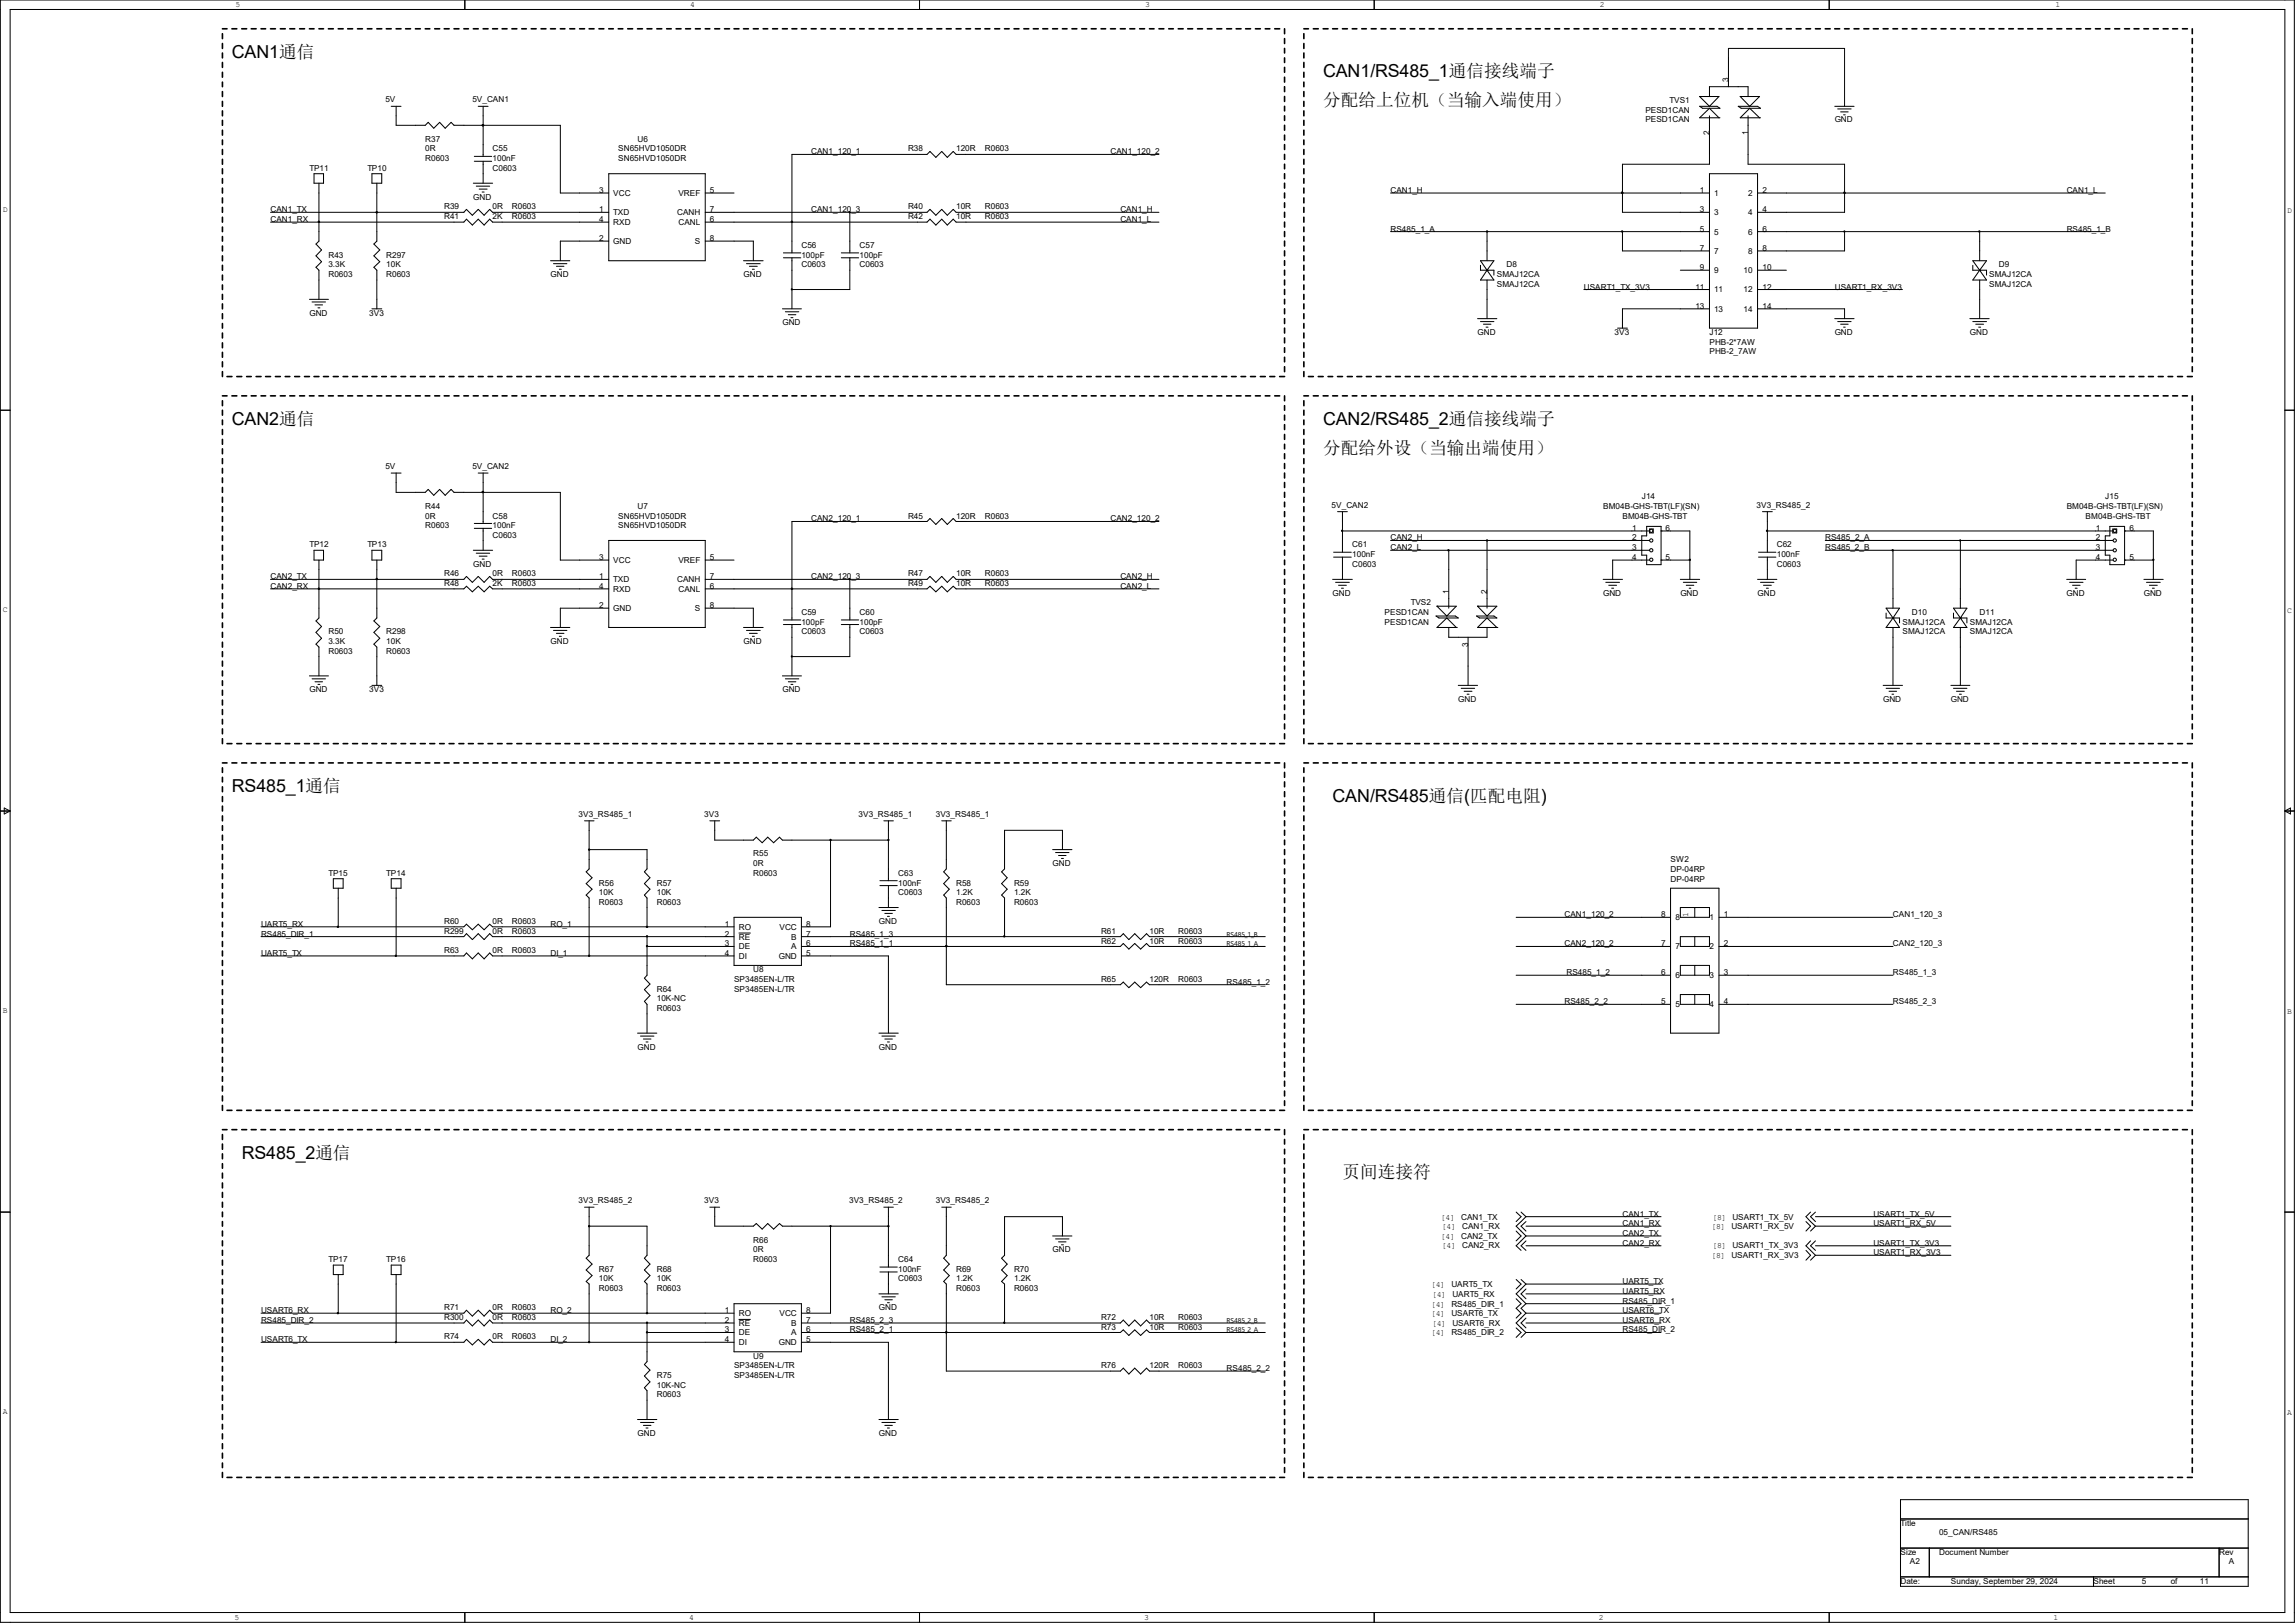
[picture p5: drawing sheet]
<svg xmlns="http://www.w3.org/2000/svg" width="297mm" height="210mm" viewBox="0 0 297 210" stroke-linecap="round" stroke-linejoin="round" font-family="sans-serif">
<defs><g id="words">
<g font-size="2.3">
<text x="30" y="7.5">CAN1通信</text>
<text x="171.2" y="10">CAN1/RS485_1通信接线端子</text>
<text x="171.2" y="13.8">分配给上位机（当输入端使用）</text>
<text x="30" y="54.9">CAN2通信</text>
<text x="171.2" y="54.9">CAN2/RS485_2通信接线端子</text>
<text x="171.2" y="58.7">分配给外设（当输出端使用）</text>
<text x="30" y="102.4">RS485_1通信</text>
<text x="172.5" y="103.7">CAN/RS485通信(匹配电阻)</text>
<text x="31.3" y="149.9">RS485_2通信</text>
<text x="173.7" y="152.4">页间连接符</text>
</g>
<g font-size="1.1">
<text x="223.7" y="10.6" transform="rotate(-90 223.7 10.6)">3</text>
<text x="49.9" y="13.3">5V</text>
<text x="61.1" y="13.3">5V_CAN1</text>
<text x="212.9" y="15.8">PESD1CAN</text>
<text x="212.9" y="14.6">PESD1CAN</text>
<text x="216.1" y="13.4">TVS1</text>
<text x="221.2" y="17.4" transform="rotate(-90 221.2 17.4)">2</text>
<text x="226.2" y="17.4" transform="rotate(-90 226.2 17.4)">1</text>
<text x="237.4" y="15.8">GND</text>
<text x="40" y="22.1">TP11</text>
<text x="47.5" y="22.1">TP10</text>
<text x="55" y="18.4">R37</text>
<text x="55" y="20.9">R0603</text>
<text x="55" y="19.6">0R</text>
<text x="63.8" y="19.6">C55</text>
<text x="63.8" y="22.1">C0603</text>
<text x="63.8" y="20.9">100nF</text>
<text x="80" y="20.9">SN65HVD1050DR</text>
<text x="80" y="19.6">SN65HVD1050DR</text>
<text x="82.5" y="18.4">U6</text>
<text x="105" y="20">CAN1_120_1</text>
<text x="117.5" y="19.6">R38</text>
<text x="123.7" y="19.6">120R</text>
<text x="127.5" y="19.6">R0603</text>
<text x="143.7" y="20">CAN1_120_2</text>
<text x="35" y="28.7">CAN1_RX</text>
<text x="35" y="27.5">CAN1_TX</text>
<text x="57.5" y="28.4">R41</text>
<text x="57.5" y="27.1">R39</text>
<text x="61.3" y="25.9">GND</text>
<text x="63.8" y="28.4">2K</text>
<text x="63.8" y="27.1">0R</text>
<text x="66.3" y="28.4">R0603</text>
<text x="66.3" y="27.1">R0603</text>
<text x="77.6" y="27.5">1</text>
<text x="77.6" y="25">3</text>
<text x="77.6" y="28.7">4</text>
<text x="79.4" y="27.9">TXD</text>
<text x="79.4" y="25.4">VCC</text>
<text x="79.4" y="29.1">RXD</text>
<text x="87.6" y="27.9">CANH</text>
<text x="87.8" y="25.4">VREF</text>
<text x="87.8" y="29.1">CANL</text>
<text x="91.9" y="25">5</text>
<text x="91.9" y="28.7">6</text>
<text x="91.9" y="27.5">7</text>
<text x="105" y="27.5">CAN1_120_3</text>
<text x="117.5" y="27.1">R40</text>
<text x="117.5" y="28.4">R42</text>
<text x="123.7" y="27.1">10R</text>
<text x="123.7" y="28.4">10R</text>
<text x="127.5" y="27.1">R0603</text>
<text x="127.5" y="28.4">R0603</text>
<text x="145" y="28.7">CAN1_L</text>
<text x="145" y="27.5">CAN1_H</text>
<text x="180" y="25">CAN1_H</text>
<text x="180" y="30">RS485_1_A</text>
<text x="220" y="25">1</text>
<text x="220" y="27.5">3</text>
<text x="220" y="30">5</text>
<text x="221.8" y="25.4">1</text>
<text x="221.8" y="27.9">3</text>
<text x="226.2" y="25.4">2</text>
<text x="226.2" y="27.9">4</text>
<text x="228.1" y="25">2</text>
<text x="228.1" y="27.5">4</text>
<text x="228.1" y="30">6</text>
<text x="267.5" y="25">CAN1_L</text>
<text x="267.5" y="30">RS485_1_B</text>
<text x="42.5" y="33.4">R43</text>
<text x="42.5" y="35.9">R0603</text>
<text x="42.5" y="34.6">3.3K</text>
<text x="50" y="33.4">R297</text>
<text x="50" y="35.9">R0603</text>
<text x="50" y="34.6">10K</text>
<text x="71.2" y="35.9">GND</text>
<text x="77.6" y="31.2">2</text>
<text x="79.4" y="31.6">GND</text>
<text x="89.9" y="31.6">S</text>
<text x="91.9" y="31.2">8</text>
<text x="96.2" y="35.9">GND</text>
<text x="103.7" y="32.1">C56</text>
<text x="103.7" y="34.6">C0603</text>
<text x="103.7" y="33.4">100pF</text>
<text x="111.3" y="32.1">C57</text>
<text x="111.3" y="34.6">C0603</text>
<text x="111.3" y="33.4">100pF</text>
<text x="193.7" y="35.9">SMAJ12CA</text>
<text x="195" y="34.6">D8</text>
<text x="220" y="32.5">7</text>
<text x="220" y="35">9</text>
<text x="221.8" y="30.4">5</text>
<text x="221.8" y="32.9">7</text>
<text x="221.8" y="35.3">9</text>
<text x="225.6" y="35.3">10</text>
<text x="226.2" y="30.4">6</text>
<text x="226.2" y="32.9">8</text>
<text x="228.1" y="32.5">8</text>
<text x="228.1" y="35">10</text>
<text x="257.4" y="35.9">SMAJ12CA</text>
<text x="258.7" y="34.6">D9</text>
<text x="40" y="40.9">GND</text>
<text x="47.8" y="40.9">3V3</text>
<text x="193.7" y="37.1">SMAJ12CA</text>
<text x="205" y="37.5">USART1_TX_3V3</text>
<text x="219.4" y="37.5">11</text>
<text x="219.4" y="40">13</text>
<text x="221.8" y="37.8">11</text>
<text x="221.8" y="40.3">13</text>
<text x="225.6" y="37.8">12</text>
<text x="225.6" y="40.3">14</text>
<text x="228.1" y="37.5">12</text>
<text x="228.1" y="40">14</text>
<text x="237.4" y="37.5">USART1_RX_3V3</text>
<text x="257.4" y="37.1">SMAJ12CA</text>
<text x="101.3" y="42.1">GND</text>
<text x="191.2" y="43.3">GND</text>
<text x="209" y="43.3">3V3</text>
<text x="221.2" y="43.3">J12</text>
<text x="221.2" y="45.8">PHB-2_7AW</text>
<text x="221.2" y="44.6">PHB-2*7AW</text>
<text x="237.4" y="43.3">GND</text>
<text x="254.9" y="43.3">GND</text>
<text x="49.9" y="60.7">5V</text>
<text x="55" y="65.8">R44</text>
<text x="61.1" y="60.7">5V_CAN2</text>
<text x="82.5" y="65.8">U7</text>
<text x="172.3" y="65.7">5V_CAN2</text>
<text x="207.5" y="65.8">BM04B-GHS-TBT(LF)(SN)</text>
<text x="212.5" y="64.6">J14</text>
<text x="227.3" y="65.7">3V3_RS485_2</text>
<text x="267.5" y="65.8">BM04B-GHS-TBT(LF)(SN)</text>
<text x="272.5" y="64.6">J15</text>
<text x="40" y="70.8">TP12</text>
<text x="47.5" y="70.8">TP13</text>
<text x="55" y="68.4">R0603</text>
<text x="55" y="67.1">0R</text>
<text x="63.8" y="67.1">C58</text>
<text x="63.8" y="69.6">C0603</text>
<text x="63.8" y="68.4">100nF</text>
<text x="80" y="68.4">SN65HVD1050DR</text>
<text x="80" y="67.1">SN65HVD1050DR</text>
<text x="105" y="67.5">CAN2_120_1</text>
<text x="117.5" y="67.1">R45</text>
<text x="123.7" y="67.1">120R</text>
<text x="127.5" y="67.1">R0603</text>
<text x="143.7" y="67.5">CAN2_120_2</text>
<text x="175" y="70.8">C61</text>
<text x="180" y="71.2">CAN2_L</text>
<text x="180" y="69.9">CAN2_H</text>
<text x="210" y="67.1">BM04B-GHS-TBT</text>
<text x="211.2" y="68.7">1</text>
<text x="211.2" y="69.9">2</text>
<text x="211.2" y="71.2">3</text>
<text x="215.6" y="68.7">6</text>
<text x="230" y="70.8">C62</text>
<text x="236.2" y="71.2">RS485_2_B</text>
<text x="236.2" y="69.9">RS485_2_A</text>
<text x="269.9" y="67.1">BM04B-GHS-TBT</text>
<text x="271.2" y="68.7">1</text>
<text x="271.2" y="69.9">2</text>
<text x="271.2" y="71.2">3</text>
<text x="275.6" y="68.7">6</text>
<text x="35" y="76.2">CAN2_RX</text>
<text x="35" y="75">CAN2_TX</text>
<text x="57.5" y="74.6">R46</text>
<text x="57.5" y="75.9">R48</text>
<text x="61.3" y="73.3">GND</text>
<text x="63.8" y="74.6">0R</text>
<text x="63.8" y="75.9">2K</text>
<text x="66.3" y="74.6">R0603</text>
<text x="66.3" y="75.9">R0603</text>
<text x="77.6" y="75">1</text>
<text x="77.6" y="72.5">3</text>
<text x="77.6" y="76.2">4</text>
<text x="79.4" y="75.4">TXD</text>
<text x="79.4" y="72.9">VCC</text>
<text x="79.4" y="76.6">RXD</text>
<text x="87.6" y="75.4">CANH</text>
<text x="87.8" y="72.9">VREF</text>
<text x="87.8" y="76.6">CANL</text>
<text x="91.9" y="72.5">5</text>
<text x="91.9" y="76.2">6</text>
<text x="91.9" y="75">7</text>
<text x="105" y="75">CAN2_120_3</text>
<text x="117.5" y="75.9">R49</text>
<text x="117.5" y="74.6">R47</text>
<text x="123.7" y="75.9">10R</text>
<text x="123.7" y="74.6">10R</text>
<text x="127.5" y="75.9">R0603</text>
<text x="127.5" y="74.6">R0603</text>
<text x="145" y="76.2">CAN2_L</text>
<text x="145" y="75">CAN2_H</text>
<text x="172.5" y="77.1">GND</text>
<text x="175" y="73.3">C0603</text>
<text x="175" y="72.1">100nF</text>
<text x="187.5" y="76.8" transform="rotate(-90 187.5 76.8)">1</text>
<text x="192.5" y="76.8" transform="rotate(-90 192.5 76.8)">2</text>
<text x="207.5" y="77.1">GND</text>
<text x="211.2" y="72.5">4</text>
<text x="215.6" y="72.5">5</text>
<text x="217.5" y="77.1">GND</text>
<text x="227.5" y="77.1">GND</text>
<text x="230" y="73.3">C0603</text>
<text x="230" y="72.1">100nF</text>
<text x="267.5" y="77.1">GND</text>
<text x="271.2" y="72.5">4</text>
<text x="275.6" y="72.5">5</text>
<text x="277.5" y="77.1">GND</text>
<text x="42.5" y="82.1">R50</text>
<text x="42.5" y="83.4">3.3K</text>
<text x="50" y="82.1">R298</text>
<text x="50" y="83.4">10K</text>
<text x="71.2" y="83.4">GND</text>
<text x="77.6" y="78.7">2</text>
<text x="79.4" y="79.1">GND</text>
<text x="89.9" y="79.1">S</text>
<text x="91.9" y="78.7">8</text>
<text x="96.2" y="83.4">GND</text>
<text x="103.7" y="79.6">C59</text>
<text x="103.7" y="82.1">C0603</text>
<text x="103.7" y="80.8">100pF</text>
<text x="111.3" y="79.6">C60</text>
<text x="111.3" y="82.1">C0603</text>
<text x="111.3" y="80.8">100pF</text>
<text x="179.2" y="80.8">PESD1CAN</text>
<text x="179.2" y="79.6">PESD1CAN</text>
<text x="182.6" y="78.3">TVS2</text>
<text x="190" y="83.7" transform="rotate(-90 190 83.7)">3</text>
<text x="246.2" y="82.1">SMAJ12CA</text>
<text x="246.2" y="80.8">SMAJ12CA</text>
<text x="247.4" y="79.6">D10</text>
<text x="254.9" y="82.1">SMAJ12CA</text>
<text x="254.9" y="80.8">SMAJ12CA</text>
<text x="256.2" y="79.6">D11</text>
<text x="40" y="89.6">GND</text>
<text x="42.5" y="84.6">R0603</text>
<text x="47.8" y="89.6">3V3</text>
<text x="50" y="84.6">R0603</text>
<text x="101.3" y="89.6">GND</text>
<text x="188.7" y="90.8">GND</text>
<text x="243.7" y="90.8">GND</text>
<text x="252.5" y="90.8">GND</text>
<text x="74.9" y="105.7">3V3_RS485_1</text>
<text x="91.1" y="105.7">3V3</text>
<text x="111.1" y="105.7">3V3_RS485_1</text>
<text x="121.1" y="105.7">3V3_RS485_1</text>
<text x="42.5" y="113.3">TP15</text>
<text x="50" y="113.3">TP14</text>
<text x="97.5" y="110.8">R55</text>
<text x="97.5" y="113.3">R0603</text>
<text x="97.5" y="112.1">0R</text>
<text x="116.2" y="113.3">C63</text>
<text x="136.2" y="112.1">GND</text>
<text x="216.2" y="111.6">SW2</text>
<text x="216.2" y="112.8">DP-04RP</text>
<text x="33.8" y="119.9">UART5_RX</text>
<text x="57.5" y="119.6">R60</text>
<text x="63.8" y="119.6">0R</text>
<text x="66.3" y="119.6">R0603</text>
<text x="71.2" y="119.9">RO_1</text>
<text x="77.5" y="114.6">R56</text>
<text x="77.5" y="117.1">R0603</text>
<text x="77.5" y="115.8">10K</text>
<text x="85" y="114.6">R57</text>
<text x="85" y="117.1">R0603</text>
<text x="85" y="115.8">10K</text>
<text x="93.8" y="119.9">1</text>
<text x="104.4" y="119.9">8</text>
<text x="113.7" y="119.6">GND</text>
<text x="116.2" y="115.8">C0603</text>
<text x="116.2" y="114.6">100nF</text>
<text x="123.7" y="114.6">R58</text>
<text x="123.7" y="117.1">R0603</text>
<text x="123.7" y="115.8">1.2K</text>
<text x="131.2" y="114.6">R59</text>
<text x="131.2" y="117.1">R0603</text>
<text x="131.2" y="115.8">1.2K</text>
<text x="202.5" y="118.7">CAN1_120_2</text>
<text x="215" y="118.7">8</text>
<text x="216.2" y="114.1">DP-04RP</text>
<text x="216.8" y="119.1">8</text>
<text x="221.2" y="119.1">1</text>
<text x="223.1" y="118.7">1</text>
<text x="245" y="118.7">CAN1_120_3</text>
<text x="33.8" y="121.2">RS485_DIR_1</text>
<text x="33.8" y="123.7">UART5_TX</text>
<text x="57.5" y="120.8">R299</text>
<text x="57.5" y="123.3">R63</text>
<text x="63.8" y="120.8">0R</text>
<text x="63.8" y="123.3">0R</text>
<text x="66.3" y="120.8">R0603</text>
<text x="66.3" y="123.3">R0603</text>
<text x="71.2" y="123.7">DI_1</text>
<text x="93.8" y="121.2">2</text>
<text x="93.8" y="122.5">3</text>
<text x="93.8" y="123.7">4</text>
<text x="95.6" y="120.3">RO</text>
<text x="95.6" y="121.6">RE</text>
<text x="95.6" y="122.9">DE</text>
<text x="95.6" y="124.1">DI</text>
<text x="97.5" y="125.8">U8</text>
<text x="100.8" y="124.1">GND</text>
<text x="100.9" y="120.3">VCC</text>
<text x="102.4" y="122.9">A</text>
<text x="102.4" y="121.6">B</text>
<text x="104.4" y="123.7">5</text>
<text x="104.4" y="122.5">6</text>
<text x="104.4" y="121.2">7</text>
<text x="110" y="122.5">RS485_1_1</text>
<text x="110" y="121.2">RS485_1_3</text>
<text x="142.5" y="122.1">R62</text>
<text x="142.5" y="120.8">R61</text>
<text x="148.8" y="122.1">10R</text>
<text x="148.8" y="120.8">10R</text>
<text x="152.5" y="122.1">R0603</text>
<text x="152.5" y="120.8">R0603</text>
<text x="202.5" y="122.5">CAN2_120_2</text>
<text x="215" y="122.5">7</text>
<text x="216.8" y="122.9">7</text>
<text x="221.2" y="122.9">2</text>
<text x="223.1" y="122.5">2</text>
<text x="245" y="122.5">CAN2_120_3</text>
<text x="85" y="128.3">R64</text>
<text x="85" y="130.8">R0603</text>
<text x="85" y="129.6">10K-NC</text>
<text x="95" y="128.3">SP3485EN-L/TR</text>
<text x="95" y="127.1">SP3485EN-L/TR</text>
<text x="142.5" y="127.1">R65</text>
<text x="148.8" y="127.1">120R</text>
<text x="152.5" y="127.1">R0603</text>
<text x="158.7" y="127.4">RS485_1_2</text>
<text x="202.5" y="130">RS485_2_2</text>
<text x="202.7" y="126.2">RS485_1_2</text>
<text x="215" y="130">5</text>
<text x="215" y="126.2">6</text>
<text x="216.8" y="130.3">5</text>
<text x="216.8" y="126.6">6</text>
<text x="221.2" y="126.6">3</text>
<text x="221.2" y="130.3">4</text>
<text x="223.1" y="126.2">3</text>
<text x="223.1" y="130">4</text>
<text x="245" y="126.2">RS485_1_3</text>
<text x="245" y="130">RS485_2_3</text>
<text x="82.5" y="135.8">GND</text>
<text x="113.7" y="135.8">GND</text>
<text x="74.9" y="155.7">3V3_RS485_2</text>
<text x="91.1" y="155.7">3V3</text>
<text x="109.9" y="155.7">3V3_RS485_2</text>
<text x="121.1" y="155.7">3V3_RS485_2</text>
<text x="97.5" y="160.8">R66</text>
<text x="189.1" y="157.8">CAN1_TX</text>
<text x="189.1" y="160.3">CAN2_TX</text>
<text x="189.2" y="159">CAN1_RX</text>
<text x="189.2" y="161.5">CAN2_RX</text>
<text x="210" y="158.7">CAN1_RX</text>
<text x="210" y="157.4">CAN1_TX</text>
<text x="210" y="161.2">CAN2_RX</text>
<text x="210" y="159.9">CAN2_TX</text>
<text x="224.1" y="159">USART1_RX_5V</text>
<text x="224.2" y="157.8">USART1_TX_5V</text>
<text x="224.2" y="161.5">USART1_TX_3V3</text>
<text x="242.4" y="158.7">USART1_RX_5V</text>
<text x="242.4" y="157.4">USART1_TX_5V</text>
<text x="242.4" y="161.2">USART1_TX_3V3</text>
<text x="42.5" y="163.3">TP17</text>
<text x="50" y="163.3">TP16</text>
<text x="77.5" y="164.6">R67</text>
<text x="77.5" y="167">R0603</text>
<text x="77.5" y="165.8">10K</text>
<text x="85" y="164.6">R68</text>
<text x="85" y="167">R0603</text>
<text x="85" y="165.8">10K</text>
<text x="97.5" y="163.3">R0603</text>
<text x="97.5" y="162.1">0R</text>
<text x="116.2" y="163.3">C64</text>
<text x="116.2" y="165.8">C0603</text>
<text x="116.2" y="164.6">100nF</text>
<text x="123.7" y="164.6">R69</text>
<text x="123.7" y="167">R0603</text>
<text x="123.7" y="165.8">1.2K</text>
<text x="131.2" y="164.6">R70</text>
<text x="131.2" y="167">R0603</text>
<text x="131.2" y="165.8">1.2K</text>
<text x="136.2" y="162.1">GND</text>
<text x="187.8" y="166.5">UART5_TX</text>
<text x="188" y="167.8">UART5_RX</text>
<text x="210" y="167.4">UART5_RX</text>
<text x="210" y="166.2">UART5_TX</text>
<text x="224.1" y="162.8">USART1_RX_3V3</text>
<text x="242.4" y="162.4">USART1_RX_3V3</text>
<text x="33.8" y="171.2">RS485_DIR_2</text>
<text x="33.8" y="169.9">USART6_RX</text>
<text x="33.8" y="173.7">USART6_TX</text>
<text x="57.5" y="170.8">R300</text>
<text x="57.5" y="169.5">R71</text>
<text x="57.5" y="173.3">R74</text>
<text x="63.8" y="170.8">0R</text>
<text x="63.8" y="169.5">0R</text>
<text x="63.8" y="173.3">0R</text>
<text x="66.3" y="170.8">R0603</text>
<text x="66.3" y="169.5">R0603</text>
<text x="66.3" y="173.3">R0603</text>
<text x="71.2" y="169.9">RO_2</text>
<text x="71.2" y="173.7">DI_2</text>
<text x="93.8" y="169.9">1</text>
<text x="93.8" y="171.2">2</text>
<text x="93.8" y="172.4">3</text>
<text x="93.8" y="173.7">4</text>
<text x="95.6" y="170.3">RO</text>
<text x="95.6" y="171.6">RE</text>
<text x="95.6" y="172.8">DE</text>
<text x="100.9" y="170.3">VCC</text>
<text x="102.4" y="172.8">A</text>
<text x="102.4" y="171.6">B</text>
<text x="104.4" y="173.7">5</text>
<text x="104.4" y="172.4">6</text>
<text x="104.4" y="171.2">7</text>
<text x="104.4" y="169.9">8</text>
<text x="110" y="172.4">RS485_2_1</text>
<text x="110" y="171.2">RS485_2_3</text>
<text x="113.7" y="169.5">GND</text>
<text x="142.5" y="172.1">R73</text>
<text x="142.5" y="170.8">R72</text>
<text x="148.8" y="172.1">10R</text>
<text x="148.8" y="170.8">10R</text>
<text x="152.5" y="172.1">R0603</text>
<text x="152.5" y="170.8">R0603</text>
<text x="187.8" y="169.1">RS485_DIR_1</text>
<text x="187.8" y="170.3">USART6_TX</text>
<text x="187.8" y="172.8">RS485_DIR_2</text>
<text x="188" y="171.6">USART6_RX</text>
<text x="210" y="172.4">RS485_DIR_2</text>
<text x="210" y="171.2">USART6_RX</text>
<text x="210" y="168.7">RS485_DIR_1</text>
<text x="210" y="169.9">USART6_TX</text>
<text x="85" y="178.3">R75</text>
<text x="85" y="179.6">10K-NC</text>
<text x="95" y="178.3">SP3485EN-L/TR</text>
<text x="95" y="177">SP3485EN-L/TR</text>
<text x="95.6" y="174.1">DI</text>
<text x="97.5" y="175.8">U9</text>
<text x="100.8" y="174.1">GND</text>
<text x="142.5" y="177">R76</text>
<text x="148.8" y="177">120R</text>
<text x="152.5" y="177">R0603</text>
<text x="158.7" y="177.4">RS485_2_2</text>
<text x="82.5" y="185.8">GND</text>
<text x="85" y="180.8">R0603</text>
<text x="113.7" y="185.8">GND</text>
<text x="246" y="197.4">Title</text>
<text x="246" y="201.2">Size</text>
<text x="247.2" y="202.4">A2</text>
<text x="251" y="198.7">05_CAN/RS485</text>
<text x="251" y="201.2">Document Number</text>
<text x="287.2" y="201.2">Rev</text>
<text x="288.5" y="202.4">A</text>
<text x="246" y="204.9">Date:</text>
<text x="252.5" y="204.9">Sunday, September 29, 2024</text>
<text x="270.9" y="204.9">Sheet</text>
<text x="277.2" y="204.9">5</text>
<text x="280.9" y="204.9">of</text>
<text x="284.7" y="204.9">11</text>
</g>
<g font-size="1">
<text x="30.5" y=".9">5</text>
<text x="89.3" y=".9">4</text>
<text x="148.2" y=".9">3</text>
<text x="207.1" y=".9">2</text>
<text x="266" y=".9">1</text>
<text x=".4" y="27.4">D</text>
<text x="296" y="27.5">D</text>
<text x=".4" y="79.2">C</text>
<text x="296" y="79.4">C</text>
<text x="218.5" y="118.7" transform="rotate(-90 218.5 118.7)">1</text>
<text x=".4" y="131.1">B</text>
<text x="296" y="131.2">B</text>
<text x="186.5" y="157.8">[4]</text>
<text x="186.5" y="160.3">[4]</text>
<text x="186.6" y="159">[4]</text>
<text x="186.6" y="161.5">[4]</text>
<text x="221.5" y="159">[8]</text>
<text x="221.6" y="157.8">[8]</text>
<text x="221.6" y="161.5">[8]</text>
<text x="185.2" y="166.5">[4]</text>
<text x="185.3" y="167.8">[4]</text>
<text x="221.5" y="162.8">[8]</text>
<text x="185.2" y="169.1">[4]</text>
<text x="185.2" y="170.3">[4]</text>
<text x="185.2" y="172.8">[4]</text>
<text x="185.3" y="171.6">[4]</text>
<text x=".4" y="183">A</text>
<text x="296" y="183.1">A</text>
<text x="30.4" y="209.6">5</text>
<text x="89.2" y="209.6">4</text>
<text x="148.1" y="209.6">3</text>
<text x="206.9" y="209.6">2</text>
<text x="265.8" y="209.6">1</text>
</g>
<g font-size=".9">
<text x="158.7" y="122.5">RS485_1_A</text>
<text x="158.7" y="121.2">RS485_1_B</text>
<text x="158.7" y="172.4">RS485_2_A</text>
<text x="158.7" y="171.2">RS485_2_B</text>
</g>
</g></defs>
<g fill="none" stroke="#000" stroke-width=".21">
<path d="M28.8 4.4v.6M28.8 5.6v.7M28.8 6.9v.6M28.8 8.1v.6M28.8 9.4v.6M28.8 10.6v.6M28.8 11.9v.6M28.8 13.1v.7M28.8 14.4v.6M28.8 15.6v.6M28.8 16.8v.7M28.8 18.1v.6"/>
<path d="M28.8 19.3v.7M28.8 3.7h.6M30 3.7h.6M31.3 3.7h.6M32.5 3.7h.6M33.8 3.7h.6M35 3.7h.6M36.3 3.7h.6M37.5 3.7h.6M38.8 3.7h.6M40 3.7h.6M41.3 3.7h.6"/>
<path d="M42.5 3.7h.6M43.8 3.7h.6M45 3.7h.6M46.3 3.7h.6M47.5 3.7h.6M48.8 3.7h.6M50 3.7h.6M51.3 3.7h.6M52.5 3.7h.6M53.8 3.7h.6M55 3.7h.6M56.3 3.7h.6"/>
<path d="M57.5 3.7h.6M58.8 3.7h.6M60 3.7h.6M61.3 3.7h.6M62.5 3.7h.7M63.8 3.7h.6M65 3.7h.6M66.3 3.7h.6M67.5 3.7h.6M68.7 3.7h.7M70 3.7h.7M71.2 3.7h.7"/>
<path d="M72.5 3.7h.6M73.7 3.7h.7M75 3.7h.6M76.2 3.7h.7M77.5 3.7h.6M78.8 3.7h.6M80 3.7h.6M81.2 3.7h.7M82.5 3.7h.6M83.7 3.7h.7M85 3.7h.6M86.3 3.7h.6"/>
<path d="M87.5 3.7h.6M88.7 3.7h.7M90 3.7h.6M91.3 3.7h.6M92.5 3.7h.6M93.8 3.7h.6M95 3.7h.6M96.2 3.7h.7M97.5 3.7h.6M98.8 3.7h.6M100 3.7h.6M101.3 3.7h.6"/>
<path d="M102.5 3.7h.6M103.7 3.7h.7M105 3.7h.6M106.3 3.7h.5M107.5 3.7h.6M108.8 3.7h.6M110 3.7h.6M111.3 3.7h.5M112.5 3.7h.6M113.7 3.7h.7M115 3.7h.6M116.2 3.7h.7"/>
<path d="M117.5 3.7h.6M118.7 3.7h.6M120 3.7h.6M121.2 3.7h.7M122.5 3.7h.6M123.7 3.7h.7M125 3.7h.6M126.2 3.7h.7M127.5 3.7h.6M128.7 3.7h.7M130 3.7h.6M131.2 3.7h.7"/>
<path d="M132.5 3.7h.6M133.7 3.7h.7M135 3.7h.6M136.2 3.7h.7M137.5 3.7h.6M138.7 3.7h.7M140 3.7h.6M141.2 3.7h.7M142.5 3.7h.6M143.7 3.7h.7M145 3.7h.6M146.2 3.7h.7"/>
<path d="M147.5 3.7h.6M148.8 3.7h.6M150 3.7h.6M151.3 3.7h.5M152.5 3.7h.6M153.7 3.7h.6M155 3.7h.6M156.3 3.7h.5M157.5 3.7h.6M158.7 3.7h.7M160 3.7h.6M161.2 3.7h.6"/>
<path d="M162.5 3.7h.6M163.7 3.7h.6M165 3.7h.6M166.2 3.7v.7M166.2 5v.6M166.2 6.3v.6M166.2 7.5v.6M166.2 8.7v.7M166.2 10v.6M166.2 11.2v.7M166.2 12.5v.6M166.2 13.8v.6"/>
<path d="M166.2 15v.6M166.2 16.2v.6M166.2 17.5v.6M166.2 18.7v.6M166.2 20v.6M168.7 3.7h.6M168.7 4.4v.6M168.7 5.6v.7M168.7 6.9v.6M168.7 8.1v.6M168.7 9.4v.6M168.7 10.6v.6"/>
<path d="M168.7 11.9v.6M168.7 13.1v.7M168.7 14.4v.6M168.7 15.6v.6M168.7 16.8v.7M168.7 18.1v.6M168.7 19.3v.7M170 3.7h.6M171.2 3.7h.7M172.5 3.7h.6M173.7 3.7h.7M175 3.7h.6"/>
<path d="M176.2 3.7h.6M177.5 3.7h.6M178.7 3.7h.7M180 3.7h.6M181.2 3.7h.7M182.5 3.7h.6M183.7 3.7h.7M185 3.7h.6M186.2 3.7h.7M187.5 3.7h.6M188.7 3.7h.7M190 3.7h.6"/>
<path d="M191.2 3.7h.7M192.4 3.7h.7M193.7 3.7h.7M195 3.7h.6M196.2 3.7h.6M197.5 3.7h.6M198.7 3.7h.6M200 3.7h.6M201.2 3.7h.6M202.5 3.7h.6M203.7 3.7h.6M205 3.7h.6"/>
<path d="M206.2 3.7h.6M207.5 3.7h.6M208.7 3.7h.6M210 3.7h.6M211.2 3.7h.6M212.5 3.7h.6M213.7 3.7h.6M215 3.7h.6M216.2 3.7h.6M217.5 3.7h.6M218.7 3.7h.6M220 3.7h.6"/>
<path d="M221.2 3.7h.6M222.5 3.7h.6M223.7 3.7h.6M225 3.7h.6M226.2 3.7h.6M227.5 3.7h.6M228.7 3.7h.7M230 3.7h.6M231.2 3.7h.6M232.5 3.7h.6M233.7 3.7h.6M234.9 3.7h.7"/>
<path d="M236.2 3.7h.7M237.4 3.7h.7M238.7 3.7h.6M239.9 3.7h.7M241.2 3.7h.7M242.4 3.7h.7M243.7 3.7h.6M245 3.7h.6M246.2 3.7h.6M247.4 3.7h.7M248.7 3.7h.6M249.9 3.7h.7"/>
<path d="M251.2 3.7h.6M252.5 3.7h.6M253.7 3.7h.6M254.9 3.7h.7M256.2 3.7h.6M257.4 3.7h.7M258.7 3.7h.6M260 3.7h.6M261.2 3.7h.6M262.4 3.7h.7M263.7 3.7h.6M265 3.7h.6"/>
<path d="M266.2 3.7h.6M267.5 3.7h.6M268.7 3.7h.6M269.9 3.7h.7M271.2 3.7h.6M272.5 3.7h.5M273.7 3.7h.6M275 3.7h.6M276.2 3.7h.6M277.5 3.7h.5M278.7 3.7h.6M280 3.7h.6"/>
<path d="M281.2 3.7h.6M282.4 3.7h.7M283.7 3.7v.7M283.7 5v.6M283.7 6.3v.6M283.7 7.5v.6M283.7 8.7v.7M283.7 10v.6M283.7 11.2v.7M283.7 12.5v.6M283.7 13.8v.6M283.7 15v.6"/>
<path d="M283.7 16.2v.6M283.7 17.5v.6M283.7 18.7v.6M283.7 20v.6M28.8 20.6v.7M28.8 21.8v.7M28.8 23.1v.6M28.8 24.3v.7M28.8 25.6v.6M28.8 26.8v.7M28.8 28.1v.6M28.8 29.4v.6"/>
<path d="M28.8 30.6v.6M28.8 31.8v.7M28.8 33.1v.6M28.8 34.3v.7M28.8 35.6v.6M28.8 36.9v.6M28.8 38.1v.6M28.8 39.3v.7M166.2 21.3v.5M166.2 22.5v.6M166.2 23.7v.6M166.2 25v.6"/>
<path d="M166.2 26.2v.6M166.2 27.5v.6M166.2 28.7v.7M166.2 30v.6M166.2 31.2v.6M166.2 32.5v.6M166.2 33.7v.6M166.2 35v.6M166.2 36.2v.7M166.2 37.5v.6M166.2 38.7v.6M166.2 40v.6"/>
<path d="M168.7 20.6v.7M168.7 21.8v.7M168.7 23.1v.6M168.7 24.3v.7M168.7 25.6v.6M168.7 26.8v.7M168.7 28.1v.6M168.7 29.4v.6M168.7 30.6v.6M168.7 31.8v.7M168.7 33.1v.6M168.7 34.3v.7"/>
<path d="M168.7 35.6v.6M168.7 36.9v.6M168.7 38.1v.6M168.7 39.3v.7M283.7 21.3v.5M283.7 22.5v.6M283.7 23.7v.6M283.7 25v.6M283.7 26.2v.6M283.7 27.5v.6M283.7 28.7v.7M283.7 30v.6"/>
<path d="M283.7 31.2v.6M283.7 32.5v.6M283.7 33.7v.6M283.7 35v.6M283.7 36.2v.7M283.7 37.5v.6M283.7 38.7v.6M283.7 40v.6M28.8 40.6v.6M28.8 41.9v.6M28.8 43.1v.6M28.8 44.4v.6"/>
<path d="M28.8 45.6v.6M28.8 46.8v.7M28.8 48.1v.6M28.8 51.9v.6M28.8 53.1v.6M28.8 54.4v.5M28.8 55.6v.6M28.8 56.9v.6M28.8 58.1v.6M28.8 59.4v.6M28.8 51.2h.6M29.4 48.7h.6"/>
<path d="M30 51.2h.6M30.6 48.7h.7M31.3 51.2h.6M31.9 48.7h.6M32.5 51.2h.6M33.1 48.7h.7M33.8 51.2h.6M34.4 48.7h.6M35 51.2h.6M35.6 48.7h.7M36.3 51.2h.6M36.9 48.7h.6"/>
<path d="M37.5 51.2h.6M38.1 48.7h.7M38.8 51.2h.6M39.4 48.7h.6M40 51.2h.6M40.6 48.7h.7M41.3 51.2h.6M41.9 48.7h.6M42.5 51.2h.6M43.1 48.7h.7M43.8 51.2h.6M44.4 48.7h.6"/>
<path d="M45 51.2h.6M45.6 48.7h.7M46.3 51.2h.6M46.9 48.7h.6M47.5 51.2h.6M48.1 48.7h.7M48.8 51.2h.6M49.4 48.7h.6M50 51.2h.6M50.6 48.7h.7M51.3 51.2h.6M51.9 48.7h.6"/>
<path d="M52.5 51.2h.6M53.1 48.7h.7M53.8 51.2h.6M54.4 48.7h.6M55 51.2h.6M55.6 48.7h.7M56.3 51.2h.6M56.9 48.7h.6M57.5 51.2h.6M58.1 48.7h.7M58.8 51.2h.6M59.4 48.7h.6"/>
<path d="M60 51.2h.6M60.6 48.7h.7M61.3 51.2h.6M61.9 48.7h.6M62.5 51.2h.7M63.2 48.7h.6M63.8 51.2h.6M64.4 48.7h.6M65 51.2h.6M65.6 48.7h.7M66.3 51.2h.6M66.9 48.7h.6"/>
<path d="M67.5 51.2h.6M68.1 48.7h.6M68.7 51.2h.7M69.4 48.7h.6M70 51.2h.7M70.7 48.7h.5M71.2 51.2h.7M71.9 48.7h.6M72.5 51.2h.6M73.1 48.7h.6M73.7 51.2h.7M74.4 48.7h.6"/>
<path d="M75 51.2h.6M75.6 48.7h.6M76.2 51.2h.7M76.9 48.7h.6M77.5 51.2h.6M78.1 48.7h.7M78.8 51.2h.6M79.4 48.7h.6M80 51.2h.6M80.6 48.7h.6M81.2 51.2h.7M81.9 48.7h.6"/>
<path d="M82.5 51.2h.6M83.1 48.7h.6M83.7 51.2h.7M84.4 48.7h.6M85 51.2h.6M85.6 48.7h.7M86.3 51.2h.6M86.9 48.7h.6M87.5 51.2h.6M88.1 48.7h.6M88.7 51.2h.7M89.4 48.7h.6"/>
<path d="M90 51.2h.6M90.6 48.7h.7M91.3 51.2h.6M91.9 48.7h.6M92.5 51.2h.6M93.1 48.7h.7M93.8 51.2h.6M94.4 48.7h.6M95 51.2h.6M95.6 48.7h.6M96.2 51.2h.7M96.9 48.7h.6"/>
<path d="M97.5 51.2h.6M98.1 48.7h.7M98.8 51.2h.6M99.4 48.7h.6M100 51.2h.6M100.6 48.7h.7M101.3 51.2h.6M101.9 48.7h.6M102.5 51.2h.6M103.1 48.7h.6M103.7 51.2h.7M104.4 48.7h.6"/>
<path d="M105 51.2h.6M105.6 48.7h.7M106.3 51.2h.5M106.8 48.7h.7M107.5 51.2h.6M108.1 48.7h.7M108.8 51.2h.6M109.4 48.7h.6M110 51.2h.6M110.6 48.7h.7M111.3 51.2h.5M111.8 48.7h.7"/>
<path d="M112.5 51.2h.6M113.1 48.7h.6M113.7 51.2h.7M114.4 48.7h.6M115 51.2h.6M115.6 48.7h.6M116.2 51.2h.7M116.9 48.7h.6M117.5 51.2h.6M118.1 48.7h.6M118.7 51.2h.6M119.3 48.7h.7"/>
<path d="M120 51.2h.6M120.6 48.7h.6M121.2 51.2h.7M121.9 48.7h.6M122.5 51.2h.6M123.1 48.7h.6M123.7 51.2h.7M124.4 48.7h.6M125 51.2h.6M125.6 48.7h.6M126.2 51.2h.7M126.9 48.7h.6"/>
<path d="M127.5 51.2h.6M128.1 48.7h.6M128.7 51.2h.7M129.4 48.7h.6M130 51.2h.6M130.6 48.7h.6M131.2 51.2h.7M131.9 48.7h.6M132.5 51.2h.6M133.1 48.7h.6M133.7 51.2h.7M134.4 48.7h.6"/>
<path d="M135 51.2h.6M135.6 48.7h.6M136.2 51.2h.7M136.9 48.7h.6M137.5 51.2h.6M138.1 48.7h.6M138.7 51.2h.7M139.4 48.7h.6M140 51.2h.6M140.6 48.7h.6M141.2 51.2h.7M141.9 48.7h.6"/>
<path d="M142.5 51.2h.6M143.1 48.7h.6M143.7 51.2h.7M144.4 48.7h.6M145 51.2h.6M145.6 48.7h.6M146.2 51.2h.7M146.9 48.7h.6M147.5 51.2h.6M148.1 48.7h.7M148.8 51.2h.6M149.4 48.7h.6"/>
<path d="M150 51.2h.6M150.6 48.7h.7M151.3 51.2h.5M151.8 48.7h.7M152.5 51.2h.6M153.1 48.7h.6M153.7 51.2h.6M154.3 48.7h.7M155 51.2h.6M155.6 48.7h.7M156.3 51.2h.5M156.8 48.7h.7"/>
<path d="M157.5 51.2h.6M158.1 48.7h.6M158.7 51.2h.7M159.4 48.7h.6M160 51.2h.6M160.6 48.7h.6M161.2 51.2h.6M161.8 48.7h.7M162.5 51.2h.6M163.1 48.7h.6M163.7 51.2h.6M164.3 48.7h.7"/>
<path d="M165 51.2h.6M165.6 48.7h.6M166.2 41.2v.7M166.2 42.5v.6M166.2 43.7v.7M166.2 45v.6M166.2 46.2v.6M166.2 47.5v.6M166.2 51.2v.7M166.2 52.5v.6M166.2 53.7v.7M166.2 54.9v.7"/>
<path d="M166.2 56.2v.7M166.2 57.5v.6M166.2 58.7v.7M166.2 60v.6M168.7 40.6v.6M168.7 41.9v.6M168.7 43.1v.6M168.7 44.4v.6M168.7 45.6v.6M168.7 46.8v.7M168.7 48.1v.6M168.7 51.9v.6"/>
<path d="M168.7 53.1v.6M168.7 54.4v.5M168.7 55.6v.6M168.7 56.9v.6M168.7 58.1v.6M168.7 59.4v.6M168.7 51.2h.6M169.3 48.7h.7M170 51.2h.6M170.6 48.7h.6M171.2 51.2h.7M171.9 48.7h.6"/>
<path d="M172.5 51.2h.6M173.1 48.7h.6M173.7 51.2h.7M174.4 48.7h.6M175 51.2h.6M175.6 48.7h.6M176.2 51.2h.6M176.8 48.7h.7M177.5 51.2h.6M178.1 48.7h.6M178.7 51.2h.7M179.4 48.7h.6"/>
<path d="M180 51.2h.6M180.6 48.7h.6M181.2 51.2h.7M181.9 48.7h.6M182.5 51.2h.6M183.1 48.7h.6M183.7 51.2h.7M184.4 48.7h.6M185 51.2h.6M185.6 48.7h.6M186.2 51.2h.7M186.9 48.7h.6"/>
<path d="M187.5 51.2h.6M188.1 48.7h.6M188.7 51.2h.7M189.4 48.7h.6M190 51.2h.6M190.6 48.7h.6M191.2 51.2h.7M191.9 48.7h.5M192.4 51.2h.7M193.1 48.7h.6M193.7 51.2h.7M194.4 48.7h.6"/>
<path d="M195 51.2h.6M195.6 48.7h.6M196.2 51.2h.6M196.8 48.7h.7M197.5 51.2h.6M198.1 48.7h.6M198.7 51.2h.6M199.3 48.7h.7M200 51.2h.6M200.6 48.7h.6M201.2 51.2h.6M201.8 48.7h.7"/>
<path d="M202.5 51.2h.6M203.1 48.7h.6M203.7 51.2h.6M204.3 48.7h.7M205 51.2h.6M205.6 48.7h.6M206.2 51.2h.6M206.8 48.7h.7M207.5 51.2h.6M208.1 48.7h.6M208.7 51.2h.6M209.3 48.7h.7"/>
<path d="M210 51.2h.6M210.6 48.7h.6M211.2 51.2h.6M211.8 48.7h.7M212.5 51.2h.6M213.1 48.7h.6M213.7 51.2h.6M214.3 48.7h.7M215 51.2h.6M215.6 48.7h.6M216.2 51.2h.6M216.8 48.7h.7"/>
<path d="M217.5 51.2h.6M218.1 48.7h.6M218.7 51.2h.6M219.3 48.7h.7M220 51.2h.6M220.6 48.7h.6M221.2 51.2h.6M221.8 48.7h.7M222.5 51.2h.6M223.1 48.7h.6M223.7 51.2h.6M224.3 48.7h.7"/>
<path d="M225 51.2h.6M225.6 48.7h.6M226.2 51.2h.6M226.8 48.7h.7M227.5 51.2h.6M228.1 48.7h.6M228.7 51.2h.7M229.4 48.7h.6M230 51.2h.6M230.6 48.7h.6M231.2 51.2h.6M231.8 48.7h.7"/>
<path d="M232.5 51.2h.6M233.1 48.7h.6M233.7 51.2h.6M234.3 48.7h.6M234.9 51.2h.7M235.6 48.7h.6M236.2 51.2h.7M236.9 48.7h.5M237.4 51.2h.7M238.1 48.7h.6M238.7 51.2h.6M239.3 48.7h.6"/>
<path d="M239.9 51.2h.7M240.6 48.7h.6M241.2 51.2h.7M241.9 48.7h.5M242.4 51.2h.7M243.1 48.7h.6M243.7 51.2h.6M244.3 48.7h.7M245 51.2h.6M245.6 48.7h.6M246.2 51.2h.6M246.8 48.7h.6"/>
<path d="M247.4 51.2h.7M248.1 48.7h.6M248.7 51.2h.6M249.3 48.7h.6M249.9 51.2h.7M250.6 48.7h.6M251.2 51.2h.6M251.8 48.7h.7M252.5 51.2h.6M253.1 48.7h.6M253.7 51.2h.6M254.3 48.7h.6"/>
<path d="M254.9 51.2h.7M255.6 48.7h.6M256.2 51.2h.6M256.8 48.7h.6M257.4 51.2h.7M258.1 48.7h.6M258.7 51.2h.6M259.3 48.7h.7M260 51.2h.6M260.6 48.7h.6M261.2 51.2h.6M261.8 48.7h.6"/>
<path d="M262.4 51.2h.7M263.1 48.7h.6M263.7 51.2h.6M264.3 48.7h.7M265 51.2h.6M265.6 48.7h.6M266.2 51.2h.6M266.8 48.7h.7M267.5 51.2h.6M268.1 48.7h.6M268.7 51.2h.6M269.3 48.7h.6"/>
<path d="M269.9 51.2h.7M270.6 48.7h.6M271.2 51.2h.6M271.8 48.7h.7M272.5 51.2h.5M273 48.7h.7M273.7 51.2h.6M274.3 48.7h.7M275 51.2h.6M275.6 48.7h.6M276.2 51.2h.6M276.8 48.7h.7"/>
<path d="M277.5 51.2h.5M278 48.7h.7M278.7 51.2h.6M279.3 48.7h.7M280 51.2h.6M280.6 48.7h.6M281.2 51.2h.6M281.8 48.7h.6M282.4 51.2h.7M283.1 48.7h.6M283.7 41.2v.7M283.7 42.5v.6"/>
<path d="M283.7 43.7v.7M283.7 45v.6M283.7 46.2v.6M283.7 47.5v.6M283.7 51.2v.7M283.7 52.5v.6M283.7 53.7v.7M283.7 54.9v.7M283.7 56.2v.7M283.7 57.5v.6M283.7 58.7v.7M283.7 60v.6"/>
<path d="M28.8 60.6v.6M28.8 61.8v.6M28.8 63.1v.6M28.8 64.3v.7M28.8 65.6v.6M28.8 66.8v.7M28.8 68.1v.6M28.8 69.3v.6M28.8 70.6v.6M28.8 71.8v.7M28.8 73.1v.6M28.8 74.3v.7"/>
<path d="M28.8 75.6v.6M28.8 76.8v.7M28.8 78.1v.6M28.8 79.3v.7M166.2 61.2v.6M166.2 62.4v.7M166.2 63.7v.6M166.2 65v.6M166.2 66.2v.6M166.2 67.5v.6M166.2 68.7v.6M166.2 69.9v.7"/>
<path d="M166.2 71.2v.6M166.2 72.5v.6M166.2 73.7v.6M166.2 75v.6M166.2 76.2v.6M166.2 77.5v.6M166.2 78.7v.6M166.2 80v.6M168.7 60.6v.6M168.7 61.8v.6M168.7 63.1v.6M168.7 64.3v.7"/>
<path d="M168.7 65.6v.6M168.7 66.8v.7M168.7 68.1v.6M168.7 69.3v.6M168.7 70.6v.6M168.7 71.8v.7M168.7 73.1v.6M168.7 74.3v.7M168.7 75.6v.6M168.7 76.8v.7M168.7 78.1v.6M168.7 79.3v.7"/>
<path d="M283.7 61.2v.6M283.7 62.4v.7M283.7 63.7v.6M283.7 65v.6M283.7 66.2v.6M283.7 67.5v.6M283.7 68.7v.6M283.7 69.9v.7M283.7 71.2v.6M283.7 72.5v.6M283.7 73.7v.6M283.7 75v.6"/>
<path d="M283.7 76.2v.6M283.7 77.5v.6M283.7 78.7v.6M283.7 80v.6M28.8 80.6v.6M28.8 81.8v.7M28.8 83.1v.6M28.8 84.3v.7M28.8 85.6v.6M28.8 86.8v.7M28.8 88.1v.6M28.8 89.3v.7"/>
<path d="M28.8 90.6v.6M28.8 91.8v.7M28.8 93.1v.6M28.8 94.3v.7M28.8 95.6v.6M28.8 99.4v.5M28.8 98.7h.6M29.4 96.2h.6M30 98.7h.6M30.6 96.2h.7M31.3 98.7h.6M31.9 96.2h.6"/>
<path d="M32.5 98.7h.6M33.1 96.2h.7M33.8 98.7h.6M34.4 96.2h.6M35 98.7h.6M35.6 96.2h.7M36.3 98.7h.6M36.9 96.2h.6M37.5 98.7h.6M38.1 96.2h.7M38.8 98.7h.6M39.4 96.2h.6"/>
<path d="M40 98.7h.6M40.6 96.2h.7M41.3 98.7h.6M41.9 96.2h.6M42.5 98.7h.6M43.1 96.2h.7M43.8 98.7h.6M44.4 96.2h.6M45 98.7h.6M45.6 96.2h.7M46.3 98.7h.6M46.9 96.2h.6"/>
<path d="M47.5 98.7h.6M48.1 96.2h.7M48.8 98.7h.6M49.4 96.2h.6M50 98.7h.6M50.6 96.2h.7M51.3 98.7h.6M51.9 96.2h.6M52.5 98.7h.6M53.1 96.2h.7M53.8 98.7h.6M54.4 96.2h.6"/>
<path d="M55 98.7h.6M55.6 96.2h.7M56.3 98.7h.6M56.9 96.2h.6M57.5 98.7h.6M58.1 96.2h.7M58.8 98.7h.6M59.4 96.2h.6M60 98.7h.6M60.6 96.2h.7M61.3 98.7h.6M61.9 96.2h.6"/>
<path d="M62.5 98.7h.7M63.2 96.2h.6M63.8 98.7h.6M64.4 96.2h.6M65 98.7h.6M65.6 96.2h.7M66.3 98.7h.6M66.9 96.2h.6M67.5 98.7h.6M68.1 96.2h.6M68.7 98.7h.7M69.4 96.2h.6"/>
<path d="M70 98.7h.7M70.7 96.2h.5M71.2 98.7h.7M71.9 96.2h.6M72.5 98.7h.6M73.1 96.2h.6M73.7 98.7h.7M74.4 96.2h.6M75 98.7h.6M75.6 96.2h.6M76.2 98.7h.7M76.9 96.2h.6"/>
<path d="M77.5 98.7h.6M78.1 96.2h.7M78.8 98.7h.6M79.4 96.2h.6M80 98.7h.6M80.6 96.2h.6M81.2 98.7h.7M81.9 96.2h.6M82.5 98.7h.6M83.1 96.2h.6M83.7 98.7h.7M84.4 96.2h.6"/>
<path d="M85 98.7h.6M85.6 96.2h.7M86.3 98.7h.6M86.9 96.2h.6M87.5 98.7h.6M88.1 96.2h.6M88.7 98.7h.7M89.4 96.2h.6M90 98.7h.6M90.6 96.2h.7M91.3 98.7h.6M91.9 96.2h.6"/>
<path d="M92.5 98.7h.6M93.1 96.2h.7M93.8 98.7h.6M94.4 96.2h.6M95 98.7h.6M95.6 96.2h.6M96.2 98.7h.7M96.9 96.2h.6M97.5 98.7h.6M98.1 96.2h.7M98.8 98.7h.6M99.4 96.2h.6"/>
<path d="M100 98.7h.6M100.6 96.2h.7M101.3 98.7h.6M101.9 96.2h.6M102.5 98.7h.6M103.1 96.2h.6M103.7 98.7h.7M104.4 96.2h.6M105 98.7h.6M105.6 96.2h.7M106.3 98.7h.5M106.8 96.2h.7"/>
<path d="M107.5 98.7h.6M108.1 96.2h.7M108.8 98.7h.6M109.4 96.2h.6M110 98.7h.6M110.6 96.2h.7M111.3 98.7h.5M111.8 96.2h.7M112.5 98.7h.6M113.1 96.2h.6M113.7 98.7h.7M114.4 96.2h.6"/>
<path d="M115 98.7h.6M115.6 96.2h.6M116.2 98.7h.7M116.9 96.2h.6M117.5 98.7h.6M118.1 96.2h.6M118.7 98.7h.6M119.3 96.2h.7M120 98.7h.6M120.6 96.2h.6M121.2 98.7h.7M121.9 96.2h.6"/>
<path d="M122.5 98.7h.6M123.1 96.2h.6M123.7 98.7h.7M124.4 96.2h.6M125 98.7h.6M125.6 96.2h.6M126.2 98.7h.7M126.9 96.2h.6M127.5 98.7h.6M128.1 96.2h.6M128.7 98.7h.7M129.4 96.2h.6"/>
<path d="M130 98.7h.6M130.6 96.2h.6M131.2 98.7h.7M131.9 96.2h.6M132.5 98.7h.6M133.1 96.2h.6M133.7 98.7h.7M134.4 96.2h.6M135 98.7h.6M135.6 96.2h.6M136.2 98.7h.7M136.9 96.2h.6"/>
<path d="M137.5 98.7h.6M138.1 96.2h.6M138.7 98.7h.7M139.4 96.2h.6M140 98.7h.6M140.6 96.2h.6M141.2 98.7h.7M141.9 96.2h.6M142.5 98.7h.6M143.1 96.2h.6M143.7 98.7h.7M144.4 96.2h.6"/>
<path d="M145 98.7h.6M145.6 96.2h.6M146.2 98.7h.7M146.9 96.2h.6M147.5 98.7h.6M148.1 96.2h.7M148.8 98.7h.6M149.4 96.2h.6M150 98.7h.6M150.6 96.2h.7M151.3 98.7h.5M151.8 96.2h.7"/>
<path d="M152.5 98.7h.6M153.1 96.2h.6M153.7 98.7h.6M154.3 96.2h.7M155 98.7h.6M155.6 96.2h.7M156.3 98.7h.5M156.8 96.2h.7M157.5 98.7h.6M158.1 96.2h.6M158.7 98.7h.7M159.4 96.2h.6"/>
<path d="M160 98.7h.6M160.6 96.2h.6M161.2 98.7h.6M161.8 96.2h.7M162.5 98.7h.6M163.1 96.2h.6M163.7 98.7h.6M164.3 96.2h.7M165 98.7h.6M165.6 96.2h.6M166.2 81.2v.6M166.2 82.5v.6"/>
<path d="M166.2 83.7v.6M166.2 85v.6M166.2 86.2v.6M166.2 87.5v.6M166.2 88.7v.6M166.2 90v.6M166.2 91.2v.6M166.2 92.5v.6M166.2 93.7v.6M166.2 95v.6M166.2 98.7v.7M166.2 99.9v.7"/>
<path d="M168.7 98.7h.6M168.7 80.6v.6M168.7 81.8v.7M168.7 83.1v.6M168.7 84.3v.7M168.7 85.6v.6M168.7 86.8v.7M168.7 88.1v.6M168.7 89.3v.7M168.7 90.6v.6M168.7 91.8v.7M168.7 93.1v.6"/>
<path d="M168.7 94.3v.7M168.7 95.6v.6M168.7 99.4v.5M169.3 96.2h.7M170 98.7h.6M170.6 96.2h.6M171.2 98.7h.7M171.9 96.2h.6M172.5 98.7h.6M173.1 96.2h.6M173.7 98.7h.7M174.4 96.2h.6"/>
<path d="M175 98.7h.6M175.6 96.2h.6M176.2 98.7h.6M176.8 96.2h.7M177.5 98.7h.6M178.1 96.2h.6M178.7 98.7h.7M179.4 96.2h.6M180 98.7h.6M180.6 96.2h.6M181.2 98.7h.7M181.9 96.2h.6"/>
<path d="M182.5 98.7h.6M183.1 96.2h.6M183.7 98.7h.7M184.4 96.2h.6M185 98.7h.6M185.6 96.2h.6M186.2 98.7h.7M186.9 96.2h.6M187.5 98.7h.6M188.1 96.2h.6M188.7 98.7h.7M189.4 96.2h.6"/>
<path d="M190 98.7h.6M190.6 96.2h.6M191.2 98.7h.7M191.9 96.2h.5M192.4 98.7h.7M193.1 96.2h.6M193.7 98.7h.7M194.4 96.2h.6M195 98.7h.6M195.6 96.2h.6M196.2 98.7h.6M196.8 96.2h.7"/>
<path d="M197.5 98.7h.6M198.1 96.2h.6M198.7 98.7h.6M199.3 96.2h.7M200 98.7h.6M200.6 96.2h.6M201.2 98.7h.6M201.8 96.2h.7M202.5 98.7h.6M203.1 96.2h.6M203.7 98.7h.6M204.3 96.2h.7"/>
<path d="M205 98.7h.6M205.6 96.2h.6M206.2 98.7h.6M206.8 96.2h.7M207.5 98.7h.6M208.1 96.2h.6M208.7 98.7h.6M209.3 96.2h.7M210 98.7h.6M210.6 96.2h.6M211.2 98.7h.6M211.8 96.2h.7"/>
<path d="M212.5 98.7h.6M213.1 96.2h.6M213.7 98.7h.6M214.3 96.2h.7M215 98.7h.6M215.6 96.2h.6M216.2 98.7h.6M216.8 96.2h.7M217.5 98.7h.6M218.1 96.2h.6M218.7 98.7h.6M219.3 96.2h.7"/>
<path d="M220 98.7h.6M220.6 96.2h.6M221.2 98.7h.6M221.8 96.2h.7M222.5 98.7h.6M223.1 96.2h.6M223.7 98.7h.6M224.3 96.2h.7M225 98.7h.6M225.6 96.2h.6M226.2 98.7h.6M226.8 96.2h.7"/>
<path d="M227.5 98.7h.6M228.1 96.2h.6M228.7 98.7h.7M229.4 96.2h.6M230 98.7h.6M230.6 96.2h.6M231.2 98.7h.6M231.8 96.2h.7M232.5 98.7h.6M233.1 96.2h.6M233.7 98.7h.6M234.3 96.2h.6"/>
<path d="M234.9 98.7h.7M235.6 96.2h.6M236.2 98.7h.7M236.9 96.2h.5M237.4 98.7h.7M238.1 96.2h.6M238.7 98.7h.6M239.3 96.2h.6M239.9 98.7h.7M240.6 96.2h.6M241.2 98.7h.7M241.9 96.2h.5"/>
<path d="M242.4 98.7h.7M243.1 96.2h.6M243.7 98.7h.6M244.3 96.2h.7M245 98.7h.6M245.6 96.2h.6M246.2 98.7h.6M246.8 96.2h.6M247.4 98.7h.7M248.1 96.2h.6M248.7 98.7h.6M249.3 96.2h.6"/>
<path d="M249.9 98.7h.7M250.6 96.2h.6M251.2 98.7h.6M251.8 96.2h.7M252.5 98.7h.6M253.1 96.2h.6M253.7 98.7h.6M254.3 96.2h.6M254.9 98.7h.7M255.6 96.2h.6M256.2 98.7h.6M256.8 96.2h.6"/>
<path d="M257.4 98.7h.7M258.1 96.2h.6M258.7 98.7h.6M259.3 96.2h.7M260 98.7h.6M260.6 96.2h.6M261.2 98.7h.6M261.8 96.2h.6M262.4 98.7h.7M263.1 96.2h.6M263.7 98.7h.6M264.3 96.2h.7"/>
<path d="M265 98.7h.6M265.6 96.2h.6M266.2 98.7h.6M266.8 96.2h.7M267.5 98.7h.6M268.1 96.2h.6M268.7 98.7h.6M269.3 96.2h.6M269.9 98.7h.7M270.6 96.2h.6M271.2 98.7h.6M271.8 96.2h.7"/>
<path d="M272.5 98.7h.5M273 96.2h.7M273.7 98.7h.6M274.3 96.2h.7M275 98.7h.6M275.6 96.2h.6M276.2 98.7h.6M276.8 96.2h.7M277.5 98.7h.5M278 96.2h.7M278.7 98.7h.6M279.3 96.2h.7"/>
<path d="M280 98.7h.6M280.6 96.2h.6M281.2 98.7h.6M281.8 96.2h.6M282.4 98.7h.7M283.1 96.2h.6M283.7 81.2v.6M283.7 82.5v.6M283.7 83.7v.6M283.7 85v.6M283.7 86.2v.6M283.7 87.5v.6"/>
<path d="M283.7 88.7v.6M283.7 90v.6M283.7 91.2v.6M283.7 92.5v.6M283.7 93.7v.6M283.7 95v.6M283.7 98.7v.7M283.7 99.9v.7M28.8 100.6v.6M28.8 101.8v.6M28.8 103.1v.6M28.8 104.3v.6"/>
<path d="M28.8 105.6v.6M28.8 106.8v.6M28.8 108.1v.6M28.8 109.3v.6M28.8 110.6v.6M28.8 111.8v.6M28.8 113.1v.6M28.8 114.3v.6M28.8 115.6v.6M28.8 116.8v.6M28.8 118.1v.6M28.8 119.3v.6"/>
<path d="M166.2 101.2v.6M166.2 102.4v.7M166.2 103.7v.6M166.2 104.9v.7M166.2 106.2v.6M166.2 107.4v.7M166.2 108.7v.6M166.2 109.9v.7M166.2 111.2v.6M166.2 112.4v.7M166.2 113.7v.6M166.2 114.9v.7"/>
<path d="M166.2 116.2v.6M166.2 117.4v.7M166.2 118.7v.6M166.2 119.9v.7M168.7 100.6v.6M168.7 101.8v.6M168.7 103.1v.6M168.7 104.3v.6M168.7 105.6v.6M168.7 106.8v.6M168.7 108.1v.6M168.7 109.3v.6"/>
<path d="M168.7 110.6v.6M168.7 111.8v.6M168.7 113.1v.6M168.7 114.3v.6M168.7 115.6v.6M168.7 116.8v.6M168.7 118.1v.6M168.7 119.3v.6M283.7 101.2v.6M283.7 102.4v.7M283.7 103.7v.6M283.7 104.9v.7"/>
<path d="M283.7 106.2v.6M283.7 107.4v.7M283.7 108.7v.6M283.7 109.9v.7M283.7 111.2v.6M283.7 112.4v.7M283.7 113.7v.6M283.7 114.9v.7M283.7 116.2v.6M283.7 117.4v.7M283.7 118.7v.6M283.7 119.9v.7"/>
<path d="M28.8 120.6v.6M28.8 121.8v.7M28.8 123.1v.6M28.8 124.3v.6M28.8 125.6v.6M28.8 126.8v.6M28.8 128.1v.6M28.8 129.3v.7M28.8 130.6v.6M28.8 131.8v.6M28.8 133.1v.6M28.8 134.3v.7"/>
<path d="M28.8 135.6v.6M28.8 136.8v.7M28.8 138.1v.6M28.8 139.3v.6M166.2 121.2v.6M166.2 122.5v.6M166.2 123.7v.6M166.2 124.9v.7M166.2 126.2v.6M166.2 127.4v.7M166.2 128.7v.6M166.2 130v.6"/>
<path d="M166.2 131.2v.6M166.2 132.4v.7M166.2 133.7v.6M166.2 135v.6M166.2 136.2v.6M166.2 137.5v.6M166.2 138.7v.6M166.2 139.9v.6M168.7 120.6v.6M168.7 121.8v.7M168.7 123.1v.6M168.7 124.3v.6"/>
<path d="M168.7 125.6v.6M168.7 126.8v.6M168.7 128.1v.6M168.7 129.3v.7M168.7 130.6v.6M168.7 131.8v.6M168.7 133.1v.6M168.7 134.3v.7M168.7 135.6v.6M168.7 136.8v.7M168.7 138.1v.6M168.7 139.3v.6"/>
<path d="M283.7 121.2v.6M283.7 122.5v.6M283.7 123.7v.6M283.7 124.9v.7M283.7 126.2v.6M283.7 127.4v.7M283.7 128.7v.6M283.7 130v.6M283.7 131.2v.6M283.7 132.4v.7M283.7 133.7v.6M283.7 135v.6"/>
<path d="M283.7 136.2v.6M283.7 137.5v.6M283.7 138.7v.6M283.7 139.9v.6M28.8 140.5v.7M28.8 141.8v.7M28.8 143v.7M28.8 146.8v.6M28.8 148v.7M28.8 149.3v.6M28.8 150.6v.6M28.8 151.8v.6"/>
<path d="M28.8 153.1v.6M28.8 154.3v.6M28.8 155.6v.6M28.8 156.8v.6M28.8 158.1v.6M28.8 159.3v.6M28.8 146.2h.6M29.4 143.7h.6M30 146.2h.6M30.6 143.7h.7M31.3 146.2h.6M31.9 143.7h.6"/>
<path d="M32.5 146.2h.6M33.1 143.7h.7M33.8 146.2h.6M34.4 143.7h.6M35 146.2h.6M35.6 143.7h.7M36.3 146.2h.6M36.9 143.7h.6M37.5 146.2h.6M38.1 143.7h.7M38.8 146.2h.6M39.4 143.7h.6"/>
<path d="M40 146.2h.6M40.6 143.7h.7M41.3 146.2h.6M41.9 143.7h.6M42.5 146.2h.6M43.1 143.7h.7M43.8 146.2h.6M44.4 143.7h.6M45 146.2h.6M45.6 143.7h.7M46.3 146.2h.6M46.9 143.7h.6"/>
<path d="M47.5 146.2h.6M48.1 143.7h.7M48.8 146.2h.6M49.4 143.7h.6M50 146.2h.6M50.6 143.7h.7M51.3 146.2h.6M51.9 143.7h.6M52.5 146.2h.6M53.1 143.7h.7M53.8 146.2h.6M54.4 143.7h.6"/>
<path d="M55 146.2h.6M55.6 143.7h.7M56.3 146.2h.6M56.9 143.7h.6M57.5 146.2h.6M58.1 143.7h.7M58.8 146.2h.6M59.4 143.7h.6M60 146.2h.6M60.6 143.7h.7M61.3 146.2h.6M61.9 143.7h.6"/>
<path d="M62.5 146.2h.7M63.2 143.7h.6M63.8 146.2h.6M64.4 143.7h.6M65 146.2h.6M65.6 143.7h.7M66.3 146.2h.6M66.9 143.7h.6M67.5 146.2h.6M68.1 143.7h.6M68.7 146.2h.7M69.4 143.7h.6"/>
<path d="M70 146.2h.7M70.7 143.7h.5M71.2 146.2h.7M71.9 143.7h.6M72.5 146.2h.6M73.1 143.7h.6M73.7 146.2h.7M74.4 143.7h.6M75 146.2h.6M75.6 143.7h.6M76.2 146.2h.7M76.9 143.7h.6"/>
<path d="M77.5 146.2h.6M78.1 143.7h.7M78.8 146.2h.6M79.4 143.7h.6M80 146.2h.6M80.6 143.7h.6M81.2 146.2h.7M81.9 143.7h.6M82.5 146.2h.6M83.1 143.7h.6M83.7 146.2h.7M84.4 143.7h.6"/>
<path d="M85 146.2h.6M85.6 143.7h.7M86.3 146.2h.6M86.9 143.7h.6M87.5 146.2h.6M88.1 143.7h.6M88.7 146.2h.7M89.4 143.7h.6M90 146.2h.6M90.6 143.7h.7M91.3 146.2h.6M91.9 143.7h.6"/>
<path d="M92.5 146.2h.6M93.1 143.7h.7M93.8 146.2h.6M94.4 143.7h.6M95 146.2h.6M95.6 143.7h.6M96.2 146.2h.7M96.9 143.7h.6M97.5 146.2h.6M98.1 143.7h.7M98.8 146.2h.6M99.4 143.7h.6"/>
<path d="M100 146.2h.6M100.6 143.7h.7M101.3 146.2h.6M101.9 143.7h.6M102.5 146.2h.6M103.1 143.7h.6M103.7 146.2h.7M104.4 143.7h.6M105 146.2h.6M105.6 143.7h.7M106.3 146.2h.5M106.8 143.7h.7"/>
<path d="M107.5 146.2h.6M108.1 143.7h.7M108.8 146.2h.6M109.4 143.7h.6M110 146.2h.6M110.6 143.7h.7M111.3 146.2h.5M111.8 143.7h.7M112.5 146.2h.6M113.1 143.7h.6M113.7 146.2h.7M114.4 143.7h.6"/>
<path d="M115 146.2h.6M115.6 143.7h.6M116.2 146.2h.7M116.9 143.7h.6M117.5 146.2h.6M118.1 143.7h.6M118.7 146.2h.6M119.3 143.7h.7M120 146.2h.6M120.6 143.7h.6M121.2 146.2h.7M121.9 143.7h.6"/>
<path d="M122.5 146.2h.6M123.1 143.7h.6M123.7 146.2h.7M124.4 143.7h.6M125 146.2h.6M125.6 143.7h.6M126.2 146.2h.7M126.9 143.7h.6M127.5 146.2h.6M128.1 143.7h.6M128.7 146.2h.7M129.4 143.7h.6"/>
<path d="M130 146.2h.6M130.6 143.7h.6M131.2 146.2h.7M131.9 143.7h.6M132.5 146.2h.6M133.1 143.7h.6M133.7 146.2h.7M134.4 143.7h.6M135 146.2h.6M135.6 143.7h.6M136.2 146.2h.7M136.9 143.7h.6"/>
<path d="M137.5 146.2h.6M138.1 143.7h.6M138.7 146.2h.7M139.4 143.7h.6M140 146.2h.6M140.6 143.7h.6M141.2 146.2h.7M141.9 143.7h.6M142.5 146.2h.6M143.1 143.7h.6M143.7 146.2h.7M144.4 143.7h.6"/>
<path d="M145 146.2h.6M145.6 143.7h.6M146.2 146.2h.7M146.9 143.7h.6M147.5 146.2h.6M148.1 143.7h.7M148.8 146.2h.6M149.4 143.7h.6M150 146.2h.6M150.6 143.7h.7M151.3 146.2h.5M151.8 143.7h.7"/>
<path d="M152.5 146.2h.6M153.1 143.7h.6M153.7 146.2h.6M154.3 143.7h.7M155 146.2h.6M155.6 143.7h.7M156.3 146.2h.5M156.8 143.7h.7M157.5 146.2h.6M158.1 143.7h.6M158.7 146.2h.7M159.4 143.7h.6"/>
<path d="M160 146.2h.6M160.6 143.7h.6M161.2 146.2h.6M161.8 143.7h.7M162.5 146.2h.6M163.1 143.7h.6M163.7 146.2h.6M164.3 143.7h.7M165 146.2h.6M165.6 143.7h.6M166.2 141.2v.6M166.2 142.5v.5"/>
<path d="M166.2 146.2v.6M166.2 147.4v.6M166.2 148.7v.6M166.2 149.9v.7M166.2 151.2v.6M166.2 152.4v.7M166.2 153.7v.6M166.2 154.9v.7M166.2 156.2v.6M166.2 157.4v.7M166.2 158.7v.6M166.2 159.9v.7"/>
<path d="M168.7 140.5v.7M168.7 141.8v.7M168.7 143v.7M168.7 146.8v.6M168.7 148v.7M168.7 149.3v.6M168.7 150.6v.6M168.7 151.8v.6M168.7 153.1v.6M168.7 154.3v.6M168.7 155.6v.6M168.7 156.8v.6"/>
<path d="M168.7 158.1v.6M168.7 159.3v.6M168.7 146.2h.6M169.3 143.7h.7M170 146.2h.6M170.6 143.7h.6M171.2 146.2h.7M171.9 143.7h.6M172.5 146.2h.6M173.1 143.7h.6M173.7 146.2h.7M174.4 143.7h.6"/>
<path d="M175 146.2h.6M175.6 143.7h.6M176.2 146.2h.6M176.8 143.7h.7M177.5 146.2h.6M178.1 143.7h.6M178.7 146.2h.7M179.4 143.7h.6M180 146.2h.6M180.6 143.7h.6M181.2 146.2h.7M181.9 143.7h.6"/>
<path d="M182.5 146.2h.6M183.1 143.7h.6M183.7 146.2h.7M184.4 143.7h.6M185 146.2h.6M185.6 143.7h.6M186.2 146.2h.7M186.9 143.7h.6M187.5 146.2h.6M188.1 143.7h.6M188.7 146.2h.7M189.4 143.7h.6"/>
<path d="M190 146.2h.6M190.6 143.7h.6M191.2 146.2h.7M191.9 143.7h.5M192.4 146.2h.7M193.1 143.7h.6M193.7 146.2h.7M194.4 143.7h.6M195 146.2h.6M195.6 143.7h.6M196.2 146.2h.6M196.8 143.7h.7"/>
<path d="M197.5 146.2h.6M198.1 143.7h.6M198.7 146.2h.6M199.3 143.7h.7M200 146.2h.6M200.6 143.7h.6M201.2 146.2h.6M201.8 143.7h.7M202.5 146.2h.6M203.1 143.7h.6M203.7 146.2h.6M204.3 143.7h.7"/>
<path d="M205 146.2h.6M205.6 143.7h.6M206.2 146.2h.6M206.8 143.7h.7M207.5 146.2h.6M208.1 143.7h.6M208.7 146.2h.6M209.3 143.7h.7M210 146.2h.6M210.6 143.7h.6M211.2 146.2h.6M211.8 143.7h.7"/>
<path d="M212.5 146.2h.6M213.1 143.7h.6M213.7 146.2h.6M214.3 143.7h.7M215 146.2h.6M215.6 143.7h.6M216.2 146.2h.6M216.8 143.7h.7M217.5 146.2h.6M218.1 143.7h.6M218.7 146.2h.6M219.3 143.7h.7"/>
<path d="M220 146.2h.6M220.6 143.7h.6M221.2 146.2h.6M221.8 143.7h.7M222.5 146.2h.6M223.1 143.7h.6M223.7 146.2h.6M224.3 143.7h.7M225 146.2h.6M225.6 143.7h.6M226.2 146.2h.6M226.8 143.7h.7"/>
<path d="M227.5 146.2h.6M228.1 143.7h.6M228.7 146.2h.7M229.4 143.7h.6M230 146.2h.6M230.6 143.7h.6M231.2 146.2h.6M231.8 143.7h.7M232.5 146.2h.6M233.1 143.7h.6M233.7 146.2h.6M234.3 143.7h.6"/>
<path d="M234.9 146.2h.7M235.6 143.7h.6M236.2 146.2h.7M236.9 143.7h.5M237.4 146.2h.7M238.1 143.7h.6M238.7 146.2h.6M239.3 143.7h.6M239.9 146.2h.7M240.6 143.7h.6M241.2 146.2h.7M241.9 143.7h.5"/>
<path d="M242.4 146.2h.7M243.1 143.7h.6M243.7 146.2h.6M244.3 143.7h.7M245 146.2h.6M245.6 143.7h.6M246.2 146.2h.6M246.8 143.7h.6M247.4 146.2h.7M248.1 143.7h.6M248.7 146.2h.6M249.3 143.7h.6"/>
<path d="M249.9 146.2h.7M250.6 143.7h.6M251.2 146.2h.6M251.8 143.7h.7M252.5 146.2h.6M253.1 143.7h.6M253.7 146.2h.6M254.3 143.7h.6M254.9 146.2h.7M255.6 143.7h.6M256.2 146.2h.6M256.8 143.7h.6"/>
<path d="M257.4 146.2h.7M258.1 143.7h.6M258.7 146.2h.6M259.3 143.7h.7M260 146.2h.6M260.6 143.7h.6M261.2 146.2h.6M261.8 143.7h.6M262.4 146.2h.7M263.1 143.7h.6M263.7 146.2h.6M264.3 143.7h.7"/>
<path d="M265 146.2h.6M265.6 143.7h.6M266.2 146.2h.6M266.8 143.7h.7M267.5 146.2h.6M268.1 143.7h.6M268.7 146.2h.6M269.3 143.7h.6M269.9 146.2h.7M270.6 143.7h.6M271.2 146.2h.6M271.8 143.7h.7"/>
<path d="M272.5 146.2h.5M273 143.7h.7M273.7 146.2h.6M274.3 143.7h.7M275 146.2h.6M275.6 143.7h.6M276.2 146.2h.6M276.8 143.7h.7M277.5 146.2h.5M278 143.7h.7M278.7 146.2h.6M279.3 143.7h.7"/>
<path d="M280 146.2h.6M280.6 143.7h.6M281.2 146.2h.6M281.8 143.7h.6M282.4 146.2h.7M283.1 143.7h.6M283.7 141.2v.6M283.7 142.5v.5M283.7 146.2v.6M283.7 147.4v.6M283.7 148.7v.6M283.7 149.9v.7"/>
<path d="M283.7 151.2v.6M283.7 152.4v.7M283.7 153.7v.6M283.7 154.9v.7M283.7 156.2v.6M283.7 157.4v.7M283.7 158.7v.6M283.7 159.9v.7M28.8 160.6v.6M28.8 161.8v.6M28.8 163.1v.6M28.8 164.3v.6"/>
<path d="M28.8 165.6v.6M28.8 166.8v.6M28.8 168.1v.6M28.8 169.3v.6M28.8 170.6v.6M28.8 171.8v.6M28.8 173.1v.6M28.8 174.3v.6M28.8 175.6v.6M28.8 176.8v.6M28.8 178.1v.6M28.8 179.3v.7"/>
<path d="M166.2 161.2v.6M166.2 162.4v.7M166.2 163.7v.6M166.2 164.9v.7M166.2 166.2v.6M166.2 167.4v.7M166.2 168.7v.6M166.2 169.9v.7M166.2 171.2v.6M166.2 172.4v.7M166.2 173.7v.6M166.2 174.9v.7"/>
<path d="M166.2 176.2v.6M166.2 177.4v.7M166.2 178.7v.6M166.2 180v.6M168.7 160.6v.6M168.7 161.8v.6M168.7 163.1v.6M168.7 164.3v.6M168.7 165.6v.6M168.7 166.8v.6M168.7 168.1v.6M168.7 169.3v.6"/>
<path d="M168.7 170.6v.6M168.7 171.8v.6M168.7 173.1v.6M168.7 174.3v.6M168.7 175.6v.6M168.7 176.8v.6M168.7 178.1v.6M168.7 179.3v.7M283.7 161.2v.6M283.7 162.4v.7M283.7 163.7v.6M283.7 164.9v.7"/>
<path d="M283.7 166.2v.6M283.7 167.4v.7M283.7 168.7v.6M283.7 169.9v.7M283.7 171.2v.6M283.7 172.4v.7M283.7 173.7v.6M283.7 174.9v.7M283.7 176.2v.6M283.7 177.4v.7M283.7 178.7v.6M283.7 180v.6"/>
<path d="M28.8 180.6v.6M28.8 181.8v.6M28.8 183v.7M28.8 184.3v.6M28.8 185.5v.7M28.8 186.8v.7M28.8 188v.7M28.8 189.3v.6M28.8 190.5v.7M29.4 191.2h.6M30.6 191.2h.7M31.9 191.2h.6"/>
<path d="M33.1 191.2h.7M34.4 191.2h.6M35.6 191.2h.7M36.9 191.2h.6M38.1 191.2h.7M39.4 191.2h.6M40.6 191.2h.7M41.9 191.2h.6M43.1 191.2h.7M44.4 191.2h.6M45.6 191.2h.7M46.9 191.2h.6"/>
<path d="M48.1 191.2h.7M49.4 191.2h.6M50.6 191.2h.7M51.9 191.2h.6M53.1 191.2h.7M54.4 191.2h.6M55.6 191.2h.7M56.9 191.2h.6M58.1 191.2h.7M59.4 191.2h.6M60.6 191.2h.7M61.9 191.2h.6"/>
<path d="M63.2 191.2h.6M64.4 191.2h.6M65.6 191.2h.7M66.9 191.2h.6M68.1 191.2h.6M69.4 191.2h.6M70.7 191.2h.5M71.9 191.2h.6M73.1 191.2h.6M74.4 191.2h.6M75.6 191.2h.6M76.9 191.2h.6"/>
<path d="M78.1 191.2h.7M79.4 191.2h.6M80.6 191.2h.6M81.9 191.2h.6M83.1 191.2h.6M84.4 191.2h.6M85.6 191.2h.7M86.9 191.2h.6M88.1 191.2h.6M89.4 191.2h.6M90.6 191.2h.7M91.9 191.2h.6"/>
<path d="M93.1 191.2h.7M94.4 191.2h.6M95.6 191.2h.6M96.9 191.2h.6M98.1 191.2h.7M99.4 191.2h.6M100.6 191.2h.7M101.9 191.2h.6M103.1 191.2h.6M104.4 191.2h.6M105.6 191.2h.7M106.8 191.2h.7"/>
<path d="M108.1 191.2h.7M109.4 191.2h.6M110.6 191.2h.7M111.8 191.2h.7M113.1 191.2h.6M114.4 191.2h.6M115.6 191.2h.6M116.9 191.2h.6M118.1 191.2h.6M119.3 191.2h.7M120.6 191.2h.6M121.9 191.2h.6"/>
<path d="M123.1 191.2h.6M124.4 191.2h.6M125.6 191.2h.6M126.9 191.2h.6M128.1 191.2h.6M129.4 191.2h.6M130.6 191.2h.6M131.9 191.2h.6M133.1 191.2h.6M134.4 191.2h.6M135.6 191.2h.6M136.9 191.2h.6"/>
<path d="M138.1 191.2h.6M139.4 191.2h.6M140.6 191.2h.6M141.9 191.2h.6M143.1 191.2h.6M144.4 191.2h.6M145.6 191.2h.6M146.9 191.2h.6M148.1 191.2h.7M149.4 191.2h.6M150.6 191.2h.7M151.8 191.2h.7"/>
<path d="M153.1 191.2h.6M154.3 191.2h.7M155.6 191.2h.7M156.8 191.2h.7M158.1 191.2h.6M159.4 191.2h.6M160.6 191.2h.6M161.8 191.2h.7M163.1 191.2h.6M164.3 191.2h.7M165.6 191.2h.6M166.2 181.2v.6"/>
<path d="M166.2 182.4v.6M166.2 183.7v.6M166.2 184.9v.6M166.2 186.2v.6M166.2 187.5v.5M166.2 188.7v.6M166.2 189.9v.6M168.7 180.6v.6M168.7 181.8v.6M168.7 183v.7M168.7 184.3v.6M168.7 185.5v.7"/>
<path d="M168.7 186.8v.7M168.7 188v.7M168.7 189.3v.6M168.7 190.5v.7M169.3 191.2h.7M170.6 191.2h.6M171.9 191.2h.6M173.1 191.2h.6M174.4 191.2h.6M175.6 191.2h.6M176.8 191.2h.7M178.1 191.2h.6"/>
<path d="M179.4 191.2h.6M180.6 191.2h.6M181.9 191.2h.6M183.1 191.2h.6M184.4 191.2h.6M185.6 191.2h.6M186.9 191.2h.6M188.1 191.2h.6M189.4 191.2h.6M190.6 191.2h.6M191.9 191.2h.5M193.1 191.2h.6"/>
<path d="M194.4 191.2h.6M195.6 191.2h.6M196.8 191.2h.7M198.1 191.2h.6M199.3 191.2h.7M200.6 191.2h.6M201.8 191.2h.7M203.1 191.2h.6M204.3 191.2h.7M205.6 191.2h.6M206.8 191.2h.7M208.1 191.2h.6"/>
<path d="M209.3 191.2h.7M210.6 191.2h.6M211.8 191.2h.7M213.1 191.2h.6M214.3 191.2h.7M215.6 191.2h.6M216.8 191.2h.7M218.1 191.2h.6M219.3 191.2h.7M220.6 191.2h.6M221.8 191.2h.7M223.1 191.2h.6"/>
<path d="M224.3 191.2h.7M225.6 191.2h.6M226.8 191.2h.7M228.1 191.2h.6M229.4 191.2h.6M230.6 191.2h.6M231.8 191.2h.7M233.1 191.2h.6M234.3 191.2h.6M235.6 191.2h.6M236.9 191.2h.5M238.1 191.2h.6"/>
<path d="M239.3 191.2h.6M240.6 191.2h.6M241.9 191.2h.5M243.1 191.2h.6M244.3 191.2h.7M245.6 191.2h.6M246.8 191.2h.6M248.1 191.2h.6M249.3 191.2h.6M250.6 191.2h.6M251.8 191.2h.7M253.1 191.2h.6"/>
<path d="M254.3 191.2h.6M255.6 191.2h.6M256.8 191.2h.6M258.1 191.2h.6M259.3 191.2h.7M260.6 191.2h.6M261.8 191.2h.6M263.1 191.2h.6M264.3 191.2h.7M265.6 191.2h.6M266.8 191.2h.7M268.1 191.2h.6"/>
<path d="M269.3 191.2h.6M270.6 191.2h.6M271.8 191.2h.7M273 191.2h.7M274.3 191.2h.7M275.6 191.2h.6M276.8 191.2h.7M278 191.2h.7M279.3 191.2h.7M280.6 191.2h.6M281.8 191.2h.6M283.1 191.2h.6"/>
<path d="M283.7 181.2v.6M283.7 182.4v.6M283.7 183.7v.6M283.7 184.9v.6M283.7 186.2v.6M283.7 187.5v.5M283.7 188.7v.6M283.7 189.9v.6"/>
</g>
<g fill="none" stroke="#000" stroke-width=".13">
<path d="M0 0h296.9v209.9h-296.9zM1.3 1.2h294.4v207.5h-294.4zM50.6 13.8h1.3M51.3 13.8v2.4h3.7l.4-.4 .7 .8 .8-.8 .7 .8 .8-.8 .4 .4h13.7v8.8h6.3M60.2 0v1.2M61.9 13.8h1.3M62.5 16.2h.1M62.5 13.8v6.4M119 0v1.2M150 20h-26.3l-.3-.4-.8 .8-.7-.8-.8 .8-.7-.8-.4 .4h-17.5v12.7M177.8 0v1.2M220 12.5h.1"/>
<path d="M220 13.8h2.2l.4 .2h-2.3zM220 15.2l1.2-1.2 1.3 1.2zM220 12.5h2.5l-1.3 1.3zM221.2 12.5h.1M221.2 15v6.3h-11.2v6.2h11.2M221.2 12.5v-1.3h5v1.3M222.5 15.2h.1M223.7 11.2v-4.9h15v7.5M225 13.8h2.5l.3 .2h-2.5zM225.2 12.5h.1M225.2 15.2l1.2-1.2 1.3 1.2zM225.2 12.5h2.5l-1.3 1.3z"/>
<path d="M226.2 15v6.3h12.5v6.2h-11.2M227.7 15.2h.1M236.7 0v1.2M237.4 13.8h2.5M237.8 14.1h1.8M238.2 14.5h1M238.6 14.9h.2M35 27.5h25l.4-.4 .7 .8 .8-.8 .8 .8 .7-.8 .4 .4h15M35 28.7h25l.4-.3 .7 .7 .8-.7 .8 .7 .7-.7 .4 .3h15M40 38.7h2.5M40.4 39.1h1.7M40.6 22.5h1.3v1.2h-1.3z"/>
<path d="M40.8 39.5h.9M41.1 39.8h.3M41.3 28.7h.1M41.3 23.7v7.5l-.4 .4 .7 .7-.7 .8 .7 .8-.7 .7 .4 .4v3.7M48.1 22.5h1.3v1.2h-1.3zM48.1 40h1.3M48.8 27.5h.1M48.8 23.7v7.5l-.4 .4 .7 .7-.7 .8 .7 .8-.7 .7 .4 .4v5M61.3 23.7h2.5M61.4 20.9h2.2M61.4 20.2h2.2M61.6 24.1h1.8"/>
<path d="M62 24.5h1M62.4 24.8h.3M62.5 20.9v2.8M71.2 33.7h2.5M71.6 34.1h1.8M72 34.5h1M72.4 34.8h.2M78.8 22.5h12.5v11.2h-12.5zM78.8 31.2h-6.3v2.5M91.3 27.5h28.7l.4-.4 .7 .8 .8-.8 .7 .8 .8-.8 .3 .4h26.3M91.3 31.2h6.2v2.5M91.3 25h3.7"/>
<path d="M91.3 28.7h28.7l.4-.3 .7 .7 .8-.7 .7 .7 .8-.7 .3 .3h26.3M96.2 33.7h2.6M96.6 34.1h1.8M97 34.5h1M97.4 34.8h.2M101.3 40h2.4M101.4 33.4h2.2M101.4 32.7h2.2M102.5 28.7h.1M102.5 33.4v6.6M108.9 33.4h2.2M108.9 32.7h2.2"/>
<path d="M110 33.4v4.1h-7.5M110 27.5v5.2M180 25h41.2M180 30h41.2M191.6 33.7h1.7l-.9 1.3zM191.6 34.3v.7h1.7v.6M192.4 35h.1M192.4 30v3.7M192.4 36.2v5M192.4 35l.9 1.2h-1.7zM205 37.5h16.2M210 25h.1"/>
<path d="M210 30v2.5h11.2M217.5 35h3.7M221.2 22.5h6.3v20h-6.3zM221.2 40h-11.2v2.5M227.5 25h45M227.5 30h45M227.5 35h3.7M227.5 37.5h18.7M227.5 40h11.2v1.2M238.7 25h.1M238.7 30v2.5h-11.2M255.3 33.7h1.8l-.9 1.3z"/>
<path d="M255.3 34.3v.7h1.8v.6M256.2 35h.1M256.2 35l.9 1.2h-1.8zM256.2 30v3.7M256.2 36.2v5M0 53.1h1.3M101.6 40.3h1.8M102 40.7h1M102.4 41.1h.2M191.2 41.2h2.5M191.6 41.6h1.7M192 42h1"/>
<path d="M192.3 42.3h.3M209.3 42.5h1.3M237.4 41.2h2.5M237.8 41.6h1.8M238.2 42h1M238.6 42.3h.2M254.9 41.2h2.5M255.3 41.6h1.8M255.7 42h1M256.1 42.3h.2M295.7 53.1h1.2M35 76.2h25l.4-.3 .7 .7 .8-.7 .8 .7 .7-.7 .4 .3h15"/>
<path d="M35 75h25l.4-.4 .7 .8 .8-.8 .8 .8 .7-.8 .4 .4h15M40.6 71.2h1.3v1.3h-1.3zM41.3 76.2h.1M41.3 72.5v7.5l-.4 .3 .7 .8-.7 .7 .7 .8-.7 .8 .4 .3v3.8M48.1 71.2h1.3v1.3h-1.3zM48.8 75h.1M48.8 72.5v7.5l-.4 .3 .7 .8-.7 .7 .7 .8-.7 .8 .4 .3v5M50.6 61.2h1.3M51.3 61.2v2.5h3.7l.4-.4 .7 .8 .8-.8 .7 .8 .8-.8 .4 .4h13.7v8.8h6.3M61.3 71.2h2.5M61.4 68.4h2.2M61.4 67.7h2.2"/>
<path d="M61.6 71.6h1.8M61.9 61.2h1.3M62 72h1M62.4 72.3h.3M62.5 63.7h.1M62.5 61.2v6.5M62.5 68.4v2.8M78.8 69.9h12.5v11.3h-12.5zM78.8 78.7h-6.3v2.5M91.3 76.2h28.7l.4-.3 .7 .7 .8-.7 .7 .7 .8-.7 .3 .3h26.3M91.3 72.5h3.7M91.3 75h28.7l.4-.4 .7 .8 .8-.8 .7 .8 .8-.8 .3 .4h26.3"/>
<path d="M91.3 78.7h6.2v2.5M102.5 76.2h.1M110 75v5.2M150 67.5h-26.3l-.3-.4-.8 .8-.7-.8-.8 .8-.7-.8-.4 .4h-17.5v12.7M172.5 75h2.5M172.6 72.1h2.3M172.6 71.5h2.3M172.8 75.4h1.8M173.1 66.2h1.3M173.2 75.7h1M173.6 76.1h.3M173.7 68.7h39.8"/>
<path d="M173.7 66.2v5.3M173.7 72.1v2.9M180 69.9h33.5M180 71.2h33.5M185.8 79.7h2.5l.4 .3h-2.5zM186 78.4h.1M186 78.4h2.5l-1.3 1.3zM187.5 71.2v7.5M191.1 79.7h2.2l.4 .3h-2.2zM191.2 78.4h.1M191.2 78.4h2.5l-1.3 1.3zM192.4 69.9v8.8"/>
<path d="M207.5 75h2.5M207.8 75.4h1.8M208.2 75.7h1M208.6 76.1h.2M213.1 68.1h1.9v5h-1.9v-1.3h-.6v-2.5h.6zM213.5 72.5h-4.8v2.5M213.5 68.5h.5v.5h-.5zM215 72.5h.1M215 68.7h.1M215 68.7h3.7v6.3M215 72.5h3.7M217.5 75h2.5"/>
<path d="M217.8 75.4h1.8M218.2 75.7h1M218.6 76.1h.2M227.5 75h2.5M227.6 72.1h2.2M227.6 71.5h2.2M227.8 75.4h1.8M228.1 66.2h1.3M228.2 75.7h1M228.6 76.1h.3M228.7 68.7h44.7M228.7 66.2v5.3"/>
<path d="M228.7 72.1v2.9M236.2 69.9h37.2M236.2 71.2h37.2M244.1 79.3v.7h1.7v.6M244.1 78.7h1.7l-.8 1.3zM245 80h.1M245 80l.8 1.2h-1.7zM245 71.2v7.5M252.8 79.3v.7h1.8v.6M252.8 78.7h1.8l-.9 1.3zM253.7 80h.1M253.7 69.9v8.8"/>
<path d="M253.7 80l.9 1.2h-1.8zM267.5 75h2.4M267.8 75.4h1.8M268.2 75.7h1M268.6 76.1h.2M273 68.1h2v5h-2v-1.3h-.5v-2.5h.5zM273.4 72.5h-4.7v2.5M273.4 68.5h.5v.5h-.5zM275 72.5h.1M275 68.7h.1M275 68.7h3.7v6.3M275 72.5h3.7"/>
<path d="M277.5 75h2.5M277.8 75.4h1.8M278.2 75.7h1M278.6 76.1h.2M40 87.5h2.5M40.4 87.8h1.7M40.8 88.2h.9M41.1 88.6h.3M48.1 88.7h1.3M71.2 81.2h2.5M71.6 81.6h1.8M72 82h1"/>
<path d="M72.4 82.3h.2M96.2 81.2h2.6M96.6 81.6h1.8M97 82h1M97.4 82.3h.2M101.3 87.5h2.4M101.4 80.8h2.2M101.4 80.2h2.2M101.6 87.8h1.8M102 88.2h1M102.4 88.6h.2M102.5 80.8v6.7"/>
<path d="M108.9 80.8h2.2M108.9 80.2h2.2M110 80.8v4.2h-7.5M186 81.2l1.2-1.2 1.3 1.2zM187.5 81.2v1.3h4.9v-1.3M188.5 81.2h.1M188.7 88.7h2.5M189.1 89.1h1.7M189.5 89.5h1M189.9 89.8h.2M190 82.5v6.2M191.2 81.2l1.2-1.2 1.3 1.2z"/>
<path d="M192.4 81.2h.1M193.7 81.2h.1M243.7 88.7h2.5M244.1 89.1h1.7M244.5 89.5h.9M244.9 89.8h.2M245 81.2v7.5M252.5 88.7h2.4M252.8 89.1h1.8M253.2 89.5h1M253.6 89.8h.2M253.7 81.2v7.5"/>
<path d="M0 104.9h1.3M.6 104.6l.7 .3-.7 .4zM33.8 119.9h26.2l.4-.3 .7 .7 .8-.7 .8 .7 .7-.7 .4 .3h31.2M43.1 113.7h1.3v1.2h-1.3zM43.8 114.9v5M50.6 113.7h1.3v1.2h-1.3zM51.3 114.9v8.8M75.6 106.2h1.3M76.2 109.9h7.5v2.5l-.3 .4 .7 .8-.7 .7 .7 .8-.7 .7 .3 .4v3.7M76.2 106.2v6.2l-.3 .4 .7 .8-.7 .7 .7 .8-.7 .7 .3 .4v7.5M91.9 106.2h1.2M92.5 106.2v2.5h5l.4-.4 .7 .8 .8-.8 .7 .8 .8-.8 .4 .4h13.7"/>
<path d="M95 118.7h8.7v6.2h-8.7zM107.5 108.7v11.2h-3.8M113.7 117.4h2.5M113.9 114.6h2.2M113.9 114h2.2M114.1 117.8h1.8M114.4 106.2h1.2M114.5 118.2h1M114.9 118.6h.2M115 106.2v7.8M115 114.6v2.8M121.9 106.2h1.2"/>
<path d="M122.5 106.2v6.2l-.4 .4 .8 .8-.8 .7 .8 .8-.8 .7 .4 .4v11.2h22.5l.4-.3 .7 .7 .8-.7 .7 .7 .8-.7 .4 .3h14.9M136.2 109.9h2.5M136.6 110.3h1.7M137 110.7h1M137.4 111.1h.2M137.5 109.9v-2.5h-7.5v5l-.4 .4 .7 .8-.7 .7 .7 .8-.7 .7 .4 .4v5M196.2 118.7h20M216.2 114.9h6.3v18.8h-6.3zM217.5 117.4h3.7v1.3h-3.7zM219.3 117.4v1.3M222.5 118.7h22.5M295.7 104.9h1.2"/>
<path d="M295.7 104.9l.7-.3v.7zM33.8 121.2h26.2l.4-.4 .7 .8 .8-.8 .8 .8 .7-.8 .4 .4h31.2M33.8 123.7h26.2l.4-.4 .7 .8 .8-.8 .8 .8 .7-.8 .4 .4h31.2M82.5 133.7h2.5M82.9 134.1h1.7M83.3 134.5h.9M83.6 134.8h.3M83.7 121.2v5l-.3 .4 .7 .7-.7 .8 .7 .7-.7 .8 .3 .4v3.7M83.7 122.5h11.3M95.6 120.7h1.5M103.7 123.7h11.3v10M103.7 121.2h41.3l.4-.4 .7 .8 .8-.8 .7 .8 .8-.8 .4 .4h14.9"/>
<path d="M103.7 122.5h41.3l.4-.4 .7 .7 .8-.7 .7 .7 .8-.7 .4 .4h14.9M113.7 133.7h2.5M114.1 134.1h1.8M114.5 134.5h1M114.9 134.8h.2M122.5 122.5h.1M196.2 122.5h20M196.2 126.2h20M196.2 130h20M217.5 121.2h3.7v1.3h-3.7zM217.5 124.9h3.7v1.3h-3.7zM217.5 128.7h3.7v1.3h-3.7z"/>
<path d="M219.3 121.2v1.3M219.3 124.9v1.3M219.3 128.7v1.3M222.5 122.5h22.5M222.5 126.2h22.5M222.5 130h22.5M0 156.8h1.3M75.6 156.2h1.3M76.2 158.7h7.5v3.7l-.3 .4 .7 .8-.7 .7 .7 .8-.7 .7 .3 .4v3.7M76.2 156.2v6.2l-.3 .4 .7 .8-.7 .7 .7 .8-.7 .7 .3 .4v7.5M91.9 156.2h1.2M92.5 156.2v2.5h5l.4-.4 .7 .7 .8-.7 .7 .7 .8-.7 .4 .4h13.7"/>
<path d="M107.5 158.7v11.2h-3.8M114.4 156.2h1.2M115 156.2v7.8M121.9 156.2h1.2M122.5 156.2v6.2l-.4 .4 .8 .8-.8 .7 .8 .8-.8 .7 .4 .4v11.2h22.5l.4-.4 .7 .8 .8-.8 .7 .8 .8-.8 .4 .4h14.9M136.2 159.9h2.5M137.5 159.9v-2.5h-7.5v5l-.4 .4 .7 .8-.7 .7 .7 .8-.7 .7 .4 .4v5M196.2 156.8l.6 .6-.6 .7M196.2 159.3l.6 .6-.6 .7M196.8 156.8l.7 .6M197.5 158.7h17.5M197.5 159.9h17.5"/>
<path d="M197.5 157.4l-1.3 1.3 1.3 1.2M197.5 158.1l-.7 .6 .7 .6M197.5 159.9l-1.3 1.3 .6 .6M197.5 157.4h17.5M233.7 158.1l.6 .6-.6 .6M234.3 156.8l-.6 .6 1.2 1.3M234.9 158.7h17.6M234.9 156.8l-.6 .6 .6 .7M234.9 158.7l-.6 .6M234.9 157.4h17.6M295.7 156.8h1.2M33.8 171.2h26.2l.4-.4 .7 .8 .8-.8 .8 .8 .7-.8 .4 .4h31.2"/>
<path d="M33.8 169.9h26.2l.4-.4 .7 .8 .8-.8 .8 .8 .7-.8 .4 .4h31.2M33.8 173.7h26.2l.4-.4 .7 .7 .8-.7 .8 .7 .7-.7 .4 .4h31.2M43.1 163.7h1.3v1.2h-1.3zM43.8 164.9v5M50.6 163.7h1.3v1.2h-1.3zM51.3 164.9v8.8M83.7 171.2v5l-.3 .4 .7 .7-.7 .8 .7 .7-.7 .8 .3 .4v3.7M83.7 172.4h11.3M95 168.7h8.7v6.2h-8.7zM95.6 170.7h1.5M103.7 171.2h41.3l.4-.4 .7 .8 .8-.8 .7 .8 .8-.8 .4 .4h14.9M103.7 173.7h11.3v10"/>
<path d="M103.7 172.4h41.3l.4-.3 .7 .7 .8-.7 .7 .7 .8-.7 .4 .3h14.9M113.7 167.4h2.5M113.9 164.6h2.2M113.9 164h2.2M114.1 167.8h1.8M114.5 168.2h1M114.9 168.6h.2M115 164.6v2.8M122.5 172.4h.1M136.6 160.3h1.7M137 160.7h1M137.4 161.1h.2"/>
<path d="M196.2 165.6l.6 .6-.6 .6M196.2 168.1l.6 .6-.6 .6 .6 .6-.6 .7M196.2 171.8l.6 .6-.6 .7M196.8 165.6l.7 .6M197.5 171.2h17.5M197.5 172.4h17.5M197.5 169.9h17.5M197.5 168.7h17.5M197.5 167.4h17.5M197.5 166.2l-1.3 1.2 1.3 1.3M197.5 166.8l-.7 .6 .7 .7M197.5 168.7l-.7 .6 .7 .6"/>
<path d="M197.5 160.6l-.7 .6 .7 .6M197.5 169.9l-1.3 1.3 1.3 1.2M197.5 170.6l-.7 .6 .7 .6M197.5 172.4l-.7 .7M197.5 166.2h17.5M197.5 161.2h17.5M233.7 161.8l.6 .6-.6 .7M234.3 160.6l-.6 .6 1.2 1.2M234.9 160.6l-.6 .6 .6 .6M234.9 162.4l-.6 .7M234.9 161.2h17.6M234.9 162.4h17.6"/>
<path d="M82.5 183.7h2.5M82.9 184.1h1.7M83.3 184.4h.9M83.6 184.8h.3M113.7 183.7h2.5M114.1 184.1h1.8M114.5 184.4h1M114.9 184.8h.2M246 194.1h45v11.2h-45zM246 196.6h45M60.2 208.7v1.2M119 208.7v1.2"/>
<path d="M177.8 208.7v1.2M236.7 208.7v1.2M246 200.3h45M246 204h45M249.7 200.3v3.7M270.9 204v1.3M287.2 200.3v3.7"/>
<circle cx="213.7" cy="71.2" r=".21"/>
<circle cx="213.7" cy="69.9" r=".21"/>
<circle cx="213.7" cy="72.4" r=".21"/>
<circle cx="213.7" cy="68.7" r=".21"/>
<circle cx="273.7" cy="72.4" r=".21"/>
<circle cx="273.7" cy="71.2" r=".21"/>
<circle cx="273.7" cy="69.9" r=".21"/>
<circle cx="273.7" cy="68.7" r=".21"/>
</g>
<g fill="#000" stroke="#000" stroke-width=".13">
<path d="M41.2 28.6h.1v.2z" fill-rule="evenodd"/>
<path d="M41.2 28.6h.1v.2z" fill-rule="evenodd"/>
<path d="M48.7 27.4h.1l-.1 .2z" fill-rule="evenodd"/>
<path d="M48.7 27.4h.1l-.1 .2z" fill-rule="evenodd"/>
<path d="M102.4 28.6h.1v.2z" fill-rule="evenodd"/>
<path d="M102.4 37.4h.1v.1z" fill-rule="evenodd"/>
<path d="M102.4 28.6h.1v.2z" fill-rule="evenodd"/>
<path d="M109.9 27.4h.1v.2z" fill-rule="evenodd"/>
<path d="M238.7 24.9v.1z" fill-rule="evenodd"/>
<path d="M238.7 29.9v.1z" fill-rule="evenodd"/>
<path d="M238.7 24.9v.1z" fill-rule="evenodd"/>
<path d="M41.2 76.1h.1v.2z" fill-rule="evenodd"/>
<path d="M41.2 76.1h.1v.2z" fill-rule="evenodd"/>
<path d="M48.7 74.9h.1l-.1 .1z" fill-rule="evenodd"/>
<path d="M48.7 74.9h.1l-.1 .1z" fill-rule="evenodd"/>
<path d="M102.4 76.1h.1v.2z" fill-rule="evenodd"/>
<path d="M102.4 76.1h.1v.2z" fill-rule="evenodd"/>
<path d="M109.9 74.9h.1v.1z" fill-rule="evenodd"/>
<path d="M253.6 69.9h.1v.1z" fill-rule="evenodd"/>
<path d="M102.4 84.9h.1v.1z" fill-rule="evenodd"/>
<circle cx="62.5" cy="16.2" r=".08"/>
<circle cx="192.4" cy="30" r=".08"/>
<circle cx="209.9" cy="24.9" r=".08"/>
<circle cx="209.9" cy="30" r=".08"/>
<circle cx="256.2" cy="30" r=".08"/>
<circle cx="62.5" cy="63.7" r=".08"/>
<circle cx="173.7" cy="68.7" r=".08"/>
<circle cx="187.5" cy="71.2" r=".08"/>
<circle cx="192.4" cy="69.9" r=".08"/>
<circle cx="218.7" cy="72.4" r=".08"/>
<circle cx="228.7" cy="68.7" r=".08"/>
<circle cx="244.9" cy="71.2" r=".08"/>
<circle cx="278.7" cy="72.4" r=".08"/>
<circle cx="43.7" cy="119.9" r=".08"/>
<circle cx="76.2" cy="109.9" r=".08"/>
<circle cx="83.7" cy="119.9" r=".08"/>
<circle cx="107.5" cy="108.7" r=".08"/>
<circle cx="115" cy="108.7" r=".08"/>
<circle cx="51.2" cy="123.7" r=".08"/>
<circle cx="76.2" cy="123.7" r=".08"/>
<circle cx="83.7" cy="122.4" r=".08"/>
<circle cx="83.7" cy="121.2" r=".08"/>
<circle cx="122.5" cy="122.4" r=".08"/>
<circle cx="130" cy="121.2" r=".08"/>
<circle cx="76.2" cy="158.7" r=".08"/>
<circle cx="107.5" cy="158.7" r=".08"/>
<circle cx="115" cy="158.7" r=".08"/>
<circle cx="43.7" cy="169.9" r=".08"/>
<circle cx="51.2" cy="173.7" r=".08"/>
<circle cx="76.2" cy="173.7" r=".08"/>
<circle cx="83.7" cy="172.4" r=".08"/>
<circle cx="83.7" cy="171.2" r=".08"/>
<circle cx="83.7" cy="169.9" r=".08"/>
<circle cx="122.5" cy="172.4" r=".08"/>
<circle cx="130" cy="171.2" r=".08"/>
</g>
<use href="#words"/>
</svg>
